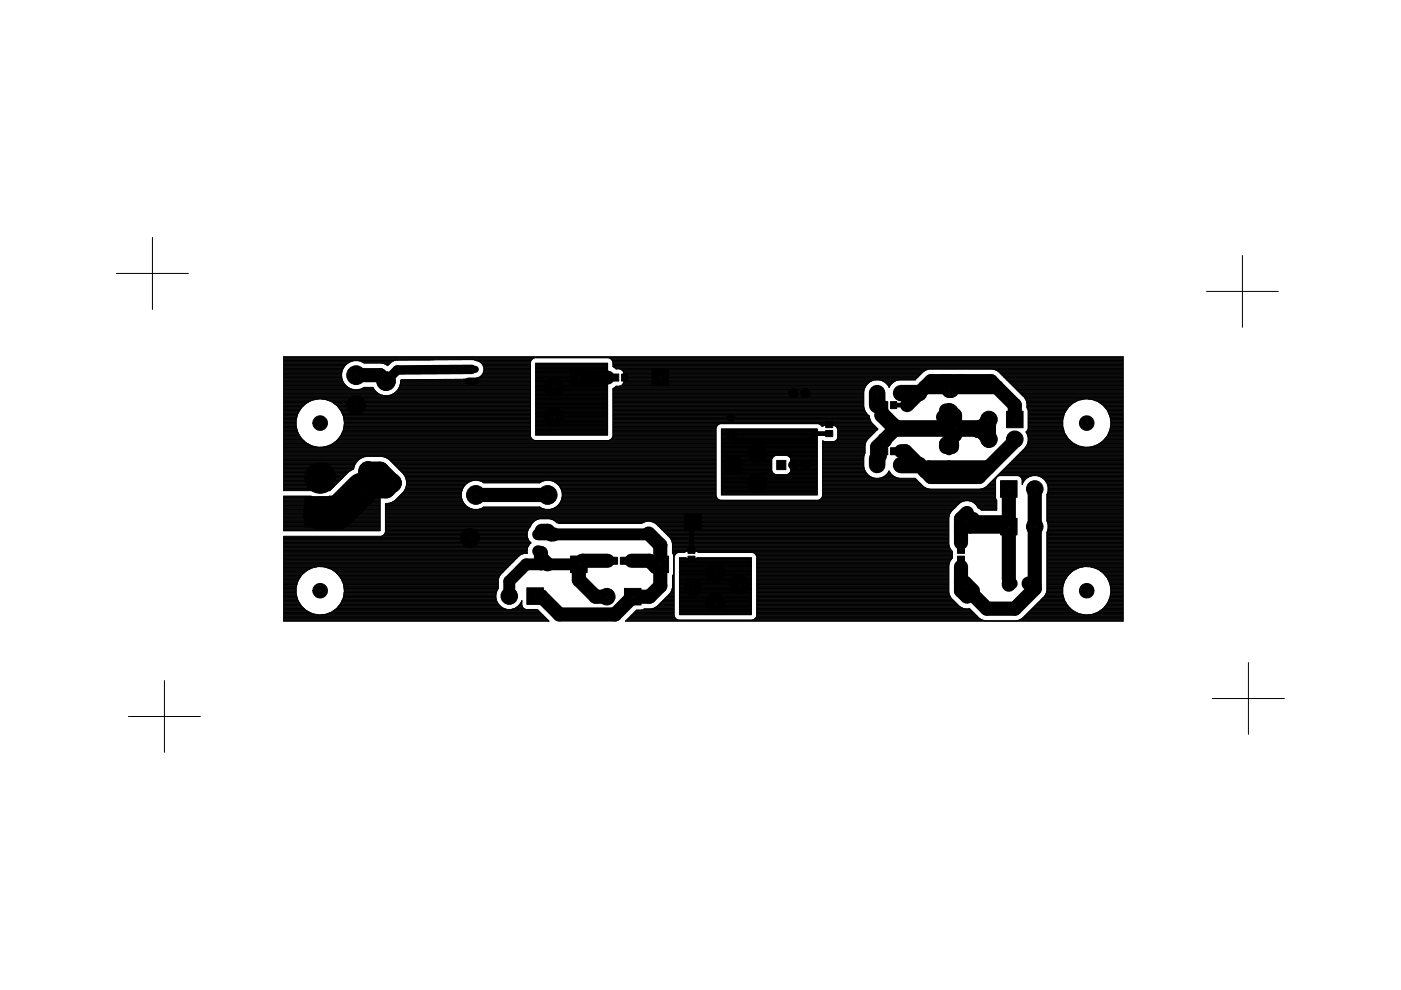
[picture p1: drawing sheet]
<svg xmlns="http://www.w3.org/2000/svg" width="297mm" height="210mm" viewBox="0 0 297 210" stroke-linecap="round" stroke-linejoin="round" font-family="sans-serif">
<g fill="#000" stroke="#000" stroke-width=".21">
<path d="M129.9 79.3h1.3v1.5h-1.3zM131.8 79.3h1.3v1.5h-1.3zM175.1 89.4h1.5v1.3h-1.5zM175.1 91.3h1.5v1.3h-1.5zM186.9 94.9h1.3v1.5h-1.3zM186.9 85.2h1.3v1.4h-1.3zM188.8 94.9h1.3v1.5h-1.3zM188.8 85.2h1.3v1.4h-1.3zM129.6 118.2h1.3v1.4h-1.3zM131.5 118.2h1.3v1.4h-1.3zM145.9 116h1.4v1.3h-1.4zM145.9 117.9h1.4v1.3h-1.4z"/>
<path d="M203 116h1.5v1.3h-1.5zM203 117.9h1.5v1.3h-1.5z"/>
<circle cx="201.2" cy="99.1" r=".87"/>
</g>
<path d="M128.8 80.1h1.7M175.8 91.9h-3l-1.6 1.6h-14.9l-1.3-1.4M187.2 85.9h.4l-.4 .3v1M187.6 93.5v2.2l-1 .9M189.5 85.9h2.8M189.5 95.7h1.6M189.8 89.7v1.3M201.2 86.4l.5 .5v.4M203.9 90.8l-.1 .2M146.9 110.7l-.3 .3v5.7" fill="none" stroke="#000" stroke-width="1"/>
<g fill="none" stroke="#000" stroke-width=".21">
<path d="M24.7 58h15.2M32.3 50.4v15.2M263.4 54.2v15.2M60.2 78.2h12.5M60.2 79.9h12.2M60.2 79.8h12.2M60.2 79.7h12.2M60.2 79.6h12.2M60.2 79.4h12.2M60.2 79.3h12.2M60.2 79.2h12.2M60.2 79.1h12.2"/>
<path d="M60.2 79h12.3M60.2 78.8h12.3M60.2 78.7h12.3M60.2 78.6h12.4M60.2 78.5h12.4M60.2 78.4h12.4M60.2 78.1h12.6M60.2 78h12.6M60.2 77.9h12.7M60.2 77.7h12.8M60.2 77.6h12.9M60.2 77.5h13"/>
<path d="M60.2 77.4h13.1M60.2 77.3h13.2M60.2 77.2h13.4M60.2 77h13.5M60.2 76.9h13.7M60.2 76.8h13.9M60.2 76.7h14.2M60.2 76.5h14.6M60.2 76.4h23.5M60.2 76.3h31.6M60.2 76.2h52.6M60.2 76.1h52.7"/>
<path d="M60.2 75.9h53M60.2 75.8h177.9M60.2 75.7h177.9M72.4 79.9a3.1 3.1 0 0 0 4.8 2.2h1.9l.3 .6M76.2 76.5h7.2M76.6 76.7h6.5M76.9 76.8h6M77.1 76.9h5.7M81.1 77h1.6M81.6 77.2l-.7-.2h-3.7a3.1 3.1 0 0 0-3.3-.1 3.1 3.1 0 0 0-1.5 3M81.6 77.2h1M81.8 77.3h.7"/>
<path d="M82 77.4h.3M82.2 77.5h.1M83 76.7h.1M83 76.7l-.8 .8-.6-.3M83.8 76.4l16.6-.2a3.8 3.8 0 0 1 1.9 1.1M83.8 76.4h.1M83.8 76.4l-.8 .3M100.6 76.3h12.1M100.9 76.4h11.7M101.3 76.5h11.2M101.6 76.7h10.9M101.7 79.9h10.8"/>
<path d="M101.8 76.8h10.7M101.9 79.8h10.6M102 76.9h10.5M102 79.7h10.5M102.1 77h10.4M102.1 79.6h10.4M102.2 77.2h10.3M102.2 79.4h10.3M102.3 77.3a1.88 1.88 0 0 1-1.2 2.9M102.3 77.3h10.2M102.3 79.3h10.2M102.4 77.4h10.1"/>
<path d="M102.4 79.2h10.1M102.4 77.5h10.1M102.4 79.1h10.1M102.5 77.6h10M102.5 79h10M102.5 78.8h10M102.5 77.7h10M102.6 77.9h9.9M102.6 78.2h9.9M102.6 78.7h9.9M102.6 78.6h9.9M102.6 78.5h9.9"/>
<path d="M102.6 78.4h9.9M102.6 78.1h9.9M102.6 78h9.9M112.5 76.8v15.7M113.6 78.2h15.2M113.6 77h15.2v15.2h-15.2zM113.6 79.9h15.2M113.6 79.7h15.2M113.6 79.5h15.2M113.6 79.4h15.2M113.6 79.2h15.2M113.6 79.1h15.2"/>
<path d="M113.6 79h15.2M113.6 78.9h15.2M113.6 78.7h15.2M113.6 78.6h15.2M113.6 78.5h15.2M113.6 78.3h15.2M113.6 78.1h15.2M113.6 78h15.2M113.6 77.7h15.2M113.6 77.6h15.2M113.6 77.4h15.2M113.6 77.3h15.2"/>
<path d="M113.6 77.2h15.2M113.6 79.8h15.2M113.6 79.3h15.2M113.6 78.8h15.2M113.6 78.4h15.2M113.6 77.9h15.2M113.6 77.8h15.2M113.6 77.1h15.2M129.2 75.9h108.9M129.5 76.1l.5 .7M129.5 76.1l-.4-.2h-15.7l-.8 .5-.1 .4M129.5 76.1h108.6"/>
<path d="M129.6 76.2h108.5M129.7 76.3h108.4M129.8 76.4h108.3M129.9 76.5h108.2M129.9 76.7h108.2M130 76.8v.9M130 77.7l.4 .3M130 77.6h108.1M130 77.5h108.1M130 77.4h108.1M130 77.3h108.1M130 77.2h108.1"/>
<path d="M130 77h108.1M130 76.9h108.1M130 76.8h108.1M130 77.7h108.1M130.2 77.9h107.9M130.4 78l.2 .2h107.5M130.4 78h107.7M130.5 78.1h107.6M131.4 78.2l.7 .5 .2 .4M131.7 78.4h64.9M131.9 78.5h64.4M132 78.6h64.1"/>
<path d="M132.1 78.7h63.8M132.2 78.8h63.5M132.2 79h63.4M132.3 79.1v1.9l-.2 .4-.7 .5h-.8l-.6 .5v10.1M132.3 79.9h62.3M132.3 79.8h62.5M132.3 79.7h62.6M132.3 79.6h62.7M132.3 79.4h62.8M132.3 79.3h62.9M132.3 79.2h63.1M132.3 79.1h63.2"/>
<path d="M197.1 78.3a4 4 0 0 0-2.6 1.7M210.4 78.3l1.3 .5 1.3 1.3h25.1M210.9 78.4h27.2M211.2 78.5h26.9M211.4 78.6h26.7M211.6 78.7h26.5M211.8 78.8h26.3M211.9 79h26.2M212 79.1h26.1M212.1 79.2h26M212.2 79.3h25.9M212.4 79.4h25.7"/>
<path d="M212.5 79.6h25.6M212.6 79.7h25.5M212.7 79.8h25.4M212.8 79.9h25.3M255.8 61.8h15.2M60.2 93.7h4.5M60.2 90.3h2.6M60.2 82.1h13.6M60.2 83.9h52.3M60.2 80.2h12.3M60.2 80.5h12.4M60.2 99.9h13.9"/>
<path d="M60.2 99.8h14.1M60.2 99.7h14.3M60.2 99.6h14.5M60.2 99.5h14.7M60.2 99.3h14.8M60.2 99.2h14.8M60.2 99.1h14.9M60.2 99h14.9M60.2 98.8h14.9M60.2 98.7h15M60.2 98.6h15M60.2 98.5h15.1"/>
<path d="M60.2 98.4h15.2M60.2 98.3h15.2M60.2 98.1h15.3M60.2 98h15.3M60.2 97.9h15.4M60.2 97.8h15.6M60.2 97.6h15.7M60.2 97.5h15.8M60.2 97.4h15.9M60.2 97.3h16.1M60.2 97.2h16.3M60.2 97h16.6"/>
<path d="M60.2 96.9h16.9M60.2 96.8h17.4M60.2 96.7h91.6M60.2 96.6h91.6M60.2 96.5h91.6M60.2 96.3h91.6M60.2 96.2h91.6M60.2 96.1h91.6M60.2 96h91.6M60.2 95.8h91.6M60.2 95.7h91.6M60.2 95.6h91.6"/>
<path d="M60.2 95.5h91.6M60.2 95.4h91.6M60.2 95.2h91.6M60.2 95.1h91.6M60.2 95h91.6M60.2 94.9h91.6M60.2 94.8h7M60.2 94.6h6.4M60.2 94.5h5.9M60.2 94.4h5.7M60.2 94.3h5.4M60.2 94.1h5.2"/>
<path d="M60.2 94h5M60.2 93.8h4.6M60.2 93.6h4.3M60.2 93.4h4.2M60.2 93.3h4.1M60.2 93.2h4M60.2 93.1h3.8M60.2 92.9h3.7M60.2 92.8h3.6M60.2 92.7h3.6M60.2 92.6h3.5M60.2 92.5h3.4"/>
<path d="M60.2 92.4h3.3M60.2 92.2h3.3M60.2 92.1h3.2M60.2 92h3.1M60.2 91.9h3M60.2 91.7h3M60.2 91.6h2.9M60.2 91.5h2.9M60.2 91.4h2.9M60.2 91.3h2.8M60.2 91.1h2.8M60.2 91h2.8"/>
<path d="M60.2 90.9h2.7M60.2 90.8h2.7M60.2 90.7h2.7M60.2 90.5h2.6M60.2 90.4h2.6M60.2 90.2h2.6M60.2 90.1h2.6M60.2 89.9h2.6M60.2 89.8h2.6M60.2 89.7h2.6M60.2 89.6h2.6M60.2 89.5h2.6"/>
<path d="M60.2 89.3h2.6M60.2 89.2h2.6M60.2 89.1h2.6M60.2 89h2.6M60.2 88.9h2.6M60.2 88.7h2.7M60.2 88.6h2.7M60.2 88.5h2.7M60.2 88.4h2.8M60.2 88.2h2.8M60.2 88.1h2.8M60.2 88h2.9"/>
<path d="M60.2 87.9h2.9M60.2 87.8h2.9M60.2 87.7h3M60.2 87.5h3M60.2 87.4h3.1M60.2 87.3h3.2M60.2 87.2h3.3M60.2 87h3.3M60.2 86.9h3.4M60.2 86.8h3.5M60.2 86.7h3.6M60.2 86.6h3.6"/>
<path d="M60.2 86.4h3.7M60.2 86.3h3.9M60.2 86.2h4M60.2 86.1h4.1M60.2 86h4.2M60.2 85.8h4.4M60.2 85.7h4.5M60.2 85.6h4.6M60.2 85.5h4.8M60.2 85.3h5M60.2 85.2h5.2M60.2 85.1h5.5"/>
<path d="M60.2 85h5.7M60.2 84.9h5.9M60.2 84.8h6.5M60.2 84.6h7.1M60.2 84.5h52.3M60.2 84.4h52.3M60.2 84.3h52.3M60.2 84.1h52.3M60.2 84h52.3M60.2 83.8h20.8M60.2 83.7h20.4M60.2 83.5h20.2"/>
<path d="M60.2 83.4h20M60.2 83.3h19.8M60.2 83.2h19.7M60.2 83.1h19.5M60.2 82.9h19.4M60.2 82.8h19.3M60.2 82.7h19.2M60.2 82.6h14.7M60.2 82.5h14.3M60.2 82.3h14M60.2 82.2h13.8M60.2 82h13.4"/>
<path d="M60.2 81.9h13.2M60.2 81.7h13.1M60.2 81.6h13M60.2 81.5h12.9M60.2 81.4h12.8M60.2 81.3h12.7M60.2 81.1h12.7M60.2 81h12.6M60.2 80.9h12.5M60.2 80.8h12.4M60.2 80.6h12.4M60.2 80.4h12.3"/>
<path d="M60.2 80.3h12.3M60.2 80.1h12.3M63.2 87.7l-.4 1.3v1.4l.4 1.4M63.2 87.7h.1M63.2 91.8h.1M63.2 91.8l.7 1.1M63.9 86.5h.1M63.9 86.5l-.7 1.2M63.9 92.9v.1M63.9 92.9l1 1M64.9 85.5h.1M64.9 85.5l-1 1"/>
<path d="M64.9 93.9h-4.7M64.9 93.9l1.3 .7M66.2 84.9h.1M66.2 84.9l-1.3 .6M66.2 94.6h.1M67.5 84.6l1.4 .1M67.5 84.6h.1M67.5 84.6l-1.3 .3M68.3 84.6h44.2M68.6 94.8h83.2M68.9 84.7l1.4 .4M68.9 84.7h.1"/>
<path d="M69.1 84.8h43.4M69.2 94.6h82.6M69.5 84.9h43M69.5 94.5h82.3M69.8 85h42.7M69.9 94.4h81.9M70.1 85.1h42.4M70.2 94.3h81.6M70.3 85.1l1.1 .9M70.3 85.1v.1M70.3 94.3l-1.4 .4-1.4 .1-1.3-.2M70.3 94.3h.1"/>
<path d="M70.4 85.2h42.1M70.4 94.1h81.4M70.5 85.3h42M70.6 94h81.2M70.7 85.5h41.8M70.7 93.9h81.1M70.9 85.6h41.6M70.9 93.8h80.9M71.1 85.7h41.4M71.1 93.7h80.7M71.2 85.8h41.3M71.2 93.6h80.6"/>
<path d="M71.4 86l.9 1M71.4 86h.1M71.4 93.5l-1.1 .8M71.4 93.5h.1M71.4 86h41.1M71.4 93.4h80.4M71.5 93.3h41.7M71.5 86.1h41M71.6 86.2h40.9M71.6 93.2h41.3M71.7 86.3h40.8M71.7 93.1h41.1"/>
<path d="M71.8 86.4h40.7M71.8 92.9h40.9M71.9 86.6h40.6M71.9 92.8h40.7M72 92.7h40.5M72 86.7h40.5M72.1 86.8h40.4M72.1 92.6h40.4M72.2 86.9h40.3M72.2 92.5h40.3M72.3 87v.1M72.3 87l.5 1.3"/>
<path d="M72.3 92.4l-.9 1.1M72.3 92.4h.1M72.3 87h40.2M72.3 92.4h40.2M72.3 92.2h40.2M72.3 87.2h40.2M72.4 87.3h40.1M72.4 92.1h40.1M72.4 92h40.1M72.4 87.4h40.1M72.5 87.5h40M72.5 91.9h40"/>
<path d="M72.5 91.7h40M72.5 87.7h40M72.6 87.8h39.9M72.6 91.6h39.9M72.6 91.5h39.9M72.6 87.9h39.9M72.7 88h39.8M72.7 91.4h39.8M72.7 91.3h39.8M72.7 88.1h39.8M72.8 88.2h39.7M72.8 91.1h39.7"/>
<path d="M72.8 88.3h.1M72.8 91.1h.1M72.8 88.3l.2 1.4M72.8 91.1l-.5 1.3M72.8 91h39.7M72.8 88.4h39.7M72.9 90.9h39.6M72.9 88.5h39.6M72.9 90.8h39.6M72.9 88.7h39.6M72.9 88.6h39.6M72.9 90.7h39.6"/>
<path d="M72.9 90.5h39.6M72.9 88.9h39.6M72.9 90.4h39.6M72.9 89h39.6M72.9 90.3h39.6M72.9 89.1h39.6M73 90.2h39.5M73 90.1h39.5M73 89.3h39.5M73 89.2h39.5M73 89.9h39.5M73 89.5h39.5"/>
<path d="M73 89.8h39.5M73 89.6h39.5M73 89.7l-.2 1.4M73 89.7h39.5M76.1 82.6h3.2M76.5 82.5h2.7M76.8 82.3h2.4M77 82.2h2.1M79.4 82.7l1.3 1 .7 .2M81.1 96.8h70.7M81.5 96.9h70.3M81.9 97h69.9"/>
<path d="M82.1 97.2h69.7M82.3 97.3h69.5M82.5 97.4h69.3M82.6 97.5h69.2M82.7 83.8h29.8M82.7 97.6h69.1M82.8 97.8h69M83 97.9h68.8M83 83.7l-.7 .2M83.1 83.7h29.4M83.1 98h68.7M83.2 98.1h68.6"/>
<path d="M83.3 83.5h29.2M83.3 98.3h68.5M83.4 98.4h68.4M83.5 83.4h29M83.6 98.5h68.2M83.7 98.6h68.1M83.7 83.3h28.8M83.8 98.7h68M83.8 83.2h28.7M83.9 98.8h67.9M83.9 83.1h28.6M84.1 99h67.7"/>
<path d="M84.1 82.9h28.4M84.2 99.1h67.6M84.2 82.8h28.3M84.3 99.2h67.5M84.3 82.7l-1.3 1M84.3 82.7h28.2M84.4 82.6h28.1M84.4 99.3h67.4M84.5 82.5h28M84.5 99.5h67.3M84.5 82.3h28M84.6 82.2h27.9"/>
<path d="M84.6 99.6h67.2M84.7 82.1h27.8M84.7 82h27.8M84.8 81.9h27.7M84.8 99.7h67M84.8 81.7h27.7M84.8 81.6h27.7M84.9 81.5h27.6M84.9 81.4h27.6M84.9 99.8h66.9M84.9 81.3h27.6M84.9 81.1h27.6"/>
<path d="M84.9 81h27.6M84.9 80.9h27.6M84.9 80.8h27.6M84.9 80.6h27.6M85 99.9h66.8M85.1 80.5h27.4M85.1 80.5l-.2 .2-.2 1.3-.4 .7M98.3 80.4h14.2M100.7 80.3h11.8M101.4 80.1h11.1M112.5 80.2h-11.5l-.6 .2-15.3 .1M112.5 92.5l.4 .7 .5 .2h15.7l.4-.2 .5-.7"/>
<path d="M113.6 90.2h15.2M113.6 90.3h15.2M113.6 89.8h15.2M113.6 82.1h15.2M113.6 83.9h15.2M113.6 80.5h15.2M113.6 92.1h15.2M113.6 92h15.2M113.6 91.8h15.2M113.6 91.7h15.2M113.6 91.5h15.2M113.6 91.4h15.2"/>
<path d="M113.6 91.3h15.2M113.6 91.2h15.2M113.6 90.9h15.2M113.6 90.8h15.2M113.6 90.5h15.2M113.6 90.4h15.2M113.6 89.9h15.2M113.6 89.6h15.2M113.6 89.5h15.2M113.6 88.6h15.2M113.6 88.5h15.2M113.6 88.1h15.2"/>
<path d="M113.6 87.7h15.2M113.6 87.2h15.2M113.6 86.3h15.2M113.6 86.2h15.2M113.6 85.8h15.2M113.6 85h15.2M113.6 84.9h15.2M113.6 84.1h15.2M113.6 84h15.2M113.6 83.5h15.2M113.6 83.2h15.2M113.6 83.1h15.2"/>
<path d="M113.6 83h15.2M113.6 82.7h15.2M113.6 82.6h15.2M113.6 82.3h15.2M113.6 82.2h15.2M113.6 82h15.2M113.6 81.8h15.2M113.6 81.7h15.2M113.6 81.6h15.2M113.6 81.4h15.2M113.6 81.3h15.2M113.6 81.2h15.2"/>
<path d="M113.6 81h15.2M113.6 80.9h15.2M113.6 80.8h15.2M113.6 80.6h15.2M113.6 80.4h15.2M113.6 80.3h15.2M113.6 80h15.2M113.6 91.9h15.2M113.6 91.1h15.2M113.6 91h15.2M113.6 90.7h15.2M113.6 90.6h15.2"/>
<path d="M113.6 90.1h15.2M113.6 90h15.2M113.6 89.7h15.2M113.6 89.4h15.2M113.6 89.3h15.2M113.6 89.2h15.2M113.6 89.1h15.2M113.6 89h15.2M113.6 88.9h15.2M113.6 88.8h15.2M113.6 88.7h15.2M113.6 88.4h15.2"/>
<path d="M113.6 88.3h15.2M113.6 88.2h15.2M113.6 88h15.2M113.6 87.9h15.2M113.6 87.8h15.2M113.6 87.5h15.2M113.6 87.4h15.2M113.6 87.3h15.2M113.6 87.1h15.2M113.6 87h15.2M113.6 86.9h15.2M113.6 86.8h15.2"/>
<path d="M113.6 86.7h15.2M113.6 86.6h15.2M113.6 86.5h15.2M113.6 86.4h15.2M113.6 86.1h15.2M113.6 86h15.2M113.6 85.9h15.2M113.6 85.7h15.2M113.6 85.6h15.2M113.6 85.4h15.2M113.6 85.3h15.2M113.6 85.2h15.2"/>
<path d="M113.6 85.1h15.2M113.6 84.8h15.2M113.6 84.7h15.2M113.6 84.6h15.2M113.6 84.5h15.2M113.6 84.4h15.2M113.6 84.3h15.2M113.6 84.2h15.2M113.6 83.8h15.2M113.6 83.7h15.2M113.6 83.4h15.2M113.6 83.3h15.2"/>
<path d="M113.6 82.9h15.2M113.6 82.8h15.2M113.6 82.5h15.2M113.6 82.4h15.2M113.6 81.9h15.2M113.6 81.1h15.2M113.6 80.7h15.2M113.6 80.2h15.2M113.6 80.1h15.2M129.2 93.3h22.6M129.5 93.2h22.3M129.6 93.1h22.2"/>
<path d="M129.7 92.9h22.1M129.8 92.8h22M129.9 92.7h21.9M129.9 92.6h21.9M130 90.3h22M130 83.9h53.1M130 92.5h21.8M130 92.4h21.8M130 92.2h21.8M130 92.1h21.8M130 92h21.8M130 91.9h21.8"/>
<path d="M130 91.7h21.8M130 91.6h21.8M130 91.5h21.8M130 91.4h21.8M130 91.3h21.8M130 91.1h21.8M130 91h21.8M130 90.9h21.8M130 90.8h21.8M130 90.7h21.8M130 90.5h21.9M130 90.4h22"/>
<path d="M130 90.2h22.1M130 90.1h22.3M130 89.9h22.5M130 89.8h55M130 89.7h54.8M130 89.6h54.8M130 89.5h54.7M130 89.3h54.6M130 89.2h54.6M130 89.1h54.5M130 89h54.5M130 88.9h54.4"/>
<path d="M130 88.7h54.4M130 88.6h54.4M130 88.5h54.3M130 88.4h54.3M130 88.2h54.3M130 88.1h54.2M130 88h54.1M130 87.9h54M130 87.8h53.8M130 87.7h53.7M130 87.5h53.6M130 87.4h53.6"/>
<path d="M130 87.3h53.5M130 87.2h53.4M130 87h53.4M130 86.9h53.3M130 86.8h53.3M130 86.7h53.2M130 86.6h53.2M130 86.4h53.2M130 86.3h53.2M130 86.2h53.1M130 86.1h53.1M130 86h53.1"/>
<path d="M130 85.8h53.1M130 85.7h53.1M130 85.6h53.1M130 85.5h53.1M130 85.3h53.1M130 85.2h53.1M130 85.1h53.1M130 85h53.1M130 84.9h53.1M130 84.8h53.1M130 84.6h53.1M130 84.5h53.1"/>
<path d="M130 84.4h53.1M130 84.3h53.1M130 84.1h53.1M130 84h53.1M130 83.8h53.1M130 83.7h53.1M130 83.5h53.1M130 83.4h53.1M130 83.3h53.1M130 83.2h53.1M130 83.1h53.1M130 82.9h53.2"/>
<path d="M130 82.8h53.2M130 82.7h53.2M130 82.6h53.2M130 82.5h53.3M130 82.3h53.3M130.2 82.2h53.2M130.4 82.1h53M130.6 82h52.9M131.5 81.9h52.1M131.8 81.7h51.8M131.9 81.6h51.8M132 81.5h51.8"/>
<path d="M132.1 81.4h51.9M132.2 81.3h51.9M132.2 81.1h52M132.3 80.2h62.1M132.3 80.5h61.7M132.3 81h52.1M132.3 80.9h52.3M132.3 80.8h52.5M132.3 80.6h52.8M132.3 80.4h61.9M132.3 80.3h62M132.3 80.1h62.2"/>
<path d="M153 96.8h11M153 93.6h20.3M153 99.8h10.6M153 99.4h10.6M153 99.3h10.6M153 99h10.6M153 98.9h10.6M153 98.5h10.6M153 98.1h10.6M153 98h10.6M153 97.9h10.6M153 97.6h10.6"/>
<path d="M153 97.5h10.6M153 97.3h10.7M153 97.2h10.7M153 97.1h10.8M153 97h10.8M153 96.7h11.2M153 96.6h11.4M153 96.3h20.3M153 96.2h20.3M153 96.1h20.3M153 96h20.3M153 95.8h20.3"/>
<path d="M153 95.7h20.3M153 95.6h20.3M153 95.4h20.3M153 95.2h20.3M153 95h20.3M153 94.9h20.3M153 94.8h20.3M153 94.6h20.3M153 94.5h20.3M153 94.4h20.3M153 94.3h20.3M153 94h20.3"/>
<path d="M153 93.9h20.3M153 93.5h20.3M153 93.2h20.3M153 93.1h20.3M153 92.8h20.3M153 92.7h20.3M153 92.6h20.3M153 92.5h20.3M153 92.2h20.3M153 92.1h20.3M153 92h20.3M153 91.8h20.3"/>
<path d="M153 91.7h20.3M153 91.5h20.3M153 91.4h20.3M153 91.3h20.3M153 91.2h20.3M153 91.9h20.3M153 91.1h20.3M153 91h20.3v13.9h-20.3zM153 99.9h10.7M153 99.7h10.6M153 99.6h10.6M153 99.5h10.6"/>
<path d="M153 99.2h10.6M153 99.1h10.6M153 98.8h10.6M153 98.7h10.6M153 98.6h10.6M153 98.4h10.6M153 98.3h10.6M153 98.2h10.6M153 97.8h10.6M153 97.7h10.6M153 97.3h10.6M153 96.9h10.9"/>
<path d="M153 96.5h20.3M153 96.4h20.3M153 95.9h20.3M153 95.5h20.3M153 95.1h20.3M153 94.7h20.3M153 94.2h20.3M153 94.1h20.3M153 93.8h20.3M153 93.7h20.3M153 93.4h20.3M153 93.3h20.3"/>
<path d="M153 93h20.3M153 92.9h20.3M153 92.4h20.3M153 92.3h20.3M163.6 99.8l.2 .4 .7 .4h2.3l.7-.4M163.8 97l.7-.4h2.3l.4 .1 .5 .7v2.4M163.8 97l-.2 .4v2.4M166.9 96.6h6.4M167.1 96.7h6.2M167.3 96.8h6M167.4 96.9h5.9M167.5 97h5.8"/>
<path d="M167.5 97.1h5.8M167.6 97.2h5.7M167.6 97.3h5.7M167.6 99.9h5.7M167.7 99.8h5.6M167.7 97.3h5.6M167.7 99.4h5.6M167.7 99.3h5.6M167.7 99h5.6M167.7 98.9h5.6M167.7 98.5h5.6M167.7 98.1h5.6"/>
<path d="M167.7 98h5.6M167.7 97.9h5.6M167.7 97.6h5.6M167.7 97.5h5.6M167.7 99.8l-.2 .4M167.7 99.7h5.6M167.7 99.6h5.6M167.7 99.5h5.6M167.7 99.2h5.6M167.7 99.1h5.6M167.7 98.8h5.6M167.7 98.7h5.6"/>
<path d="M167.7 98.6h5.6M167.7 98.4h5.6M167.7 98.3h5.6M167.7 98.2h5.6M167.7 97.8h5.6M167.7 97.7h5.6M173.7 89.9h11.4M174 90.1h11.2M174.1 90.2h11.2M174.2 90.3h.4M174.2 90.3h.1M174.2 90.3l-.7-.5h-20.8l-.4 .2-.5 .7v14.5l.2 .4 .7 .5"/>
<path d="M174.4 93.7h9.2M174.4 99.9h9.1M174.4 99.8h9M174.4 99.7h8.9M174.4 99.6h8.9M174.4 99.5h8.9M174.4 99.3h8.8M174.4 99.2h8.8M174.4 99.1h8.8M174.4 99h8.7M174.4 98.8h8.7M174.4 98.7h8.7"/>
<path d="M174.4 98.6h8.7M174.4 98.5h8.7M174.4 98.4h8.7M174.4 98.3h8.7M174.4 98.1h8.7M174.4 98h8.7M174.4 97.9h8.7M174.4 97.8h8.7M174.4 97.6h8.7M174.4 97.5h8.7M174.4 97.4h8.7M174.4 97.3h8.7"/>
<path d="M174.4 97.2h8.7M174.4 97h8.7M174.4 96.9h8.7M174.4 96.8h8.8M174.4 96.7h8.8M174.4 96.6h8.8M174.4 96.5h8.9M174.4 96.3h8.9M174.4 96.2h8.9M174.4 96.1h9M174.4 96h9M174.4 95.8h9"/>
<path d="M174.4 95.7h9M174.4 95.6h9M174.4 95.5h9M174.4 95.4h9M174.4 95.2h9M174.4 95.1h9M174.4 95h9M174.4 94.9h9M174.4 94.8h9M174.4 94.6h9M174.4 94.5h9M174.4 94.4h9"/>
<path d="M174.4 94.3h9M174.4 94.1h9.1M174.4 94h9.1M174.4 93.9h9.1M174.4 93.8h9.2M174.4 93.6h.2M174.5 90.3l.3-.1h2l.7 .5M174.8 93.6l-.4-.1v11.7l-.2 .4M177 93.6h6.7M177 90.3h8.5M177.2 93.4h6.6M177.2 90.4h8.4"/>
<path d="M177.3 93.3h6.5M177.3 90.5h8.4M177.5 93.2l-.7 .4M177.5 90.7l.1 .4v1.7M177.5 93.2h6.4M177.5 90.7h8.3M177.5 93.1h6.5M177.5 90.8h8.4M177.6 92.9h6.5M177.6 90.9h8.5M177.6 92.8h6.7M177.6 91h8.5"/>
<path d="M177.6 92.8l-.1 .4M177.6 92.7h6.8M177.6 92.6h6.9M177.6 92.5h7M177.6 92.4h7.2M177.6 92.2h7.3M177.6 92.1h7.4M177.6 92h7.5M177.6 91.9h7.7M177.6 91.7h7.8M177.6 91.6h7.9M177.6 91.5h8"/>
<path d="M177.6 91.4h8.1M177.6 91.3h8.2M183.1 86.3a2.9 2.9 0 0 0 1.2 1.9l.2 .9M183.1 99a2.85 2.85 0 0 0 2.4 2.4 2.85 2.85 0 0 0 3-1.6 2.71 2.71 0 0 0 2.2 1.6h3.3l1.8 1.8 1.3 .5h10.8l1.2-.5M183.4 96.1l-.3 .8v2.1M183.6 93.8l-.2 .6v1.7M183.7 81.6l-.6 1.4v3.3M184.5 89.1l.3 .6M184.8 89.7l1.3 1.3-.1 .1M185.6 80.5l-1.4 .6-.5 .5M186 91.1h-8.4M186 91.1l-2.1 2.1-.3 .6"/>
<path d="M186.3 80.5l1.4 .6 .5 .5M186.8 80.6h3.4M187.1 80.8h2.8M187.3 80.9h2.4M187.6 81h1.9M187.7 81.1h1.6M187.9 81.3h1.2M188 81.4h1M188.1 81.5h.8M188.2 81.6h.6M188.2 81.6l.3 .5M188.3 81.7h.4"/>
<path d="M188.4 81.9h.3M188.4 82h.2M188.4 99.9h.2M188.5 82.1h.1M188.8 81.6l-.3 .5M190.7 80.5l-1.4 .6-.5 .5M194.1 80.5h.1M194.1 80.5h-.1M194.5 80l.1 .1M194.5 80l-.4 .5M212.4 99.9h25.7M212.5 99.8h25.6"/>
<path d="M212.6 99.7h25.5M212.7 99.6h25.4M212.9 99.5h25.2M212.9 80l4.3 4.3a3.9 3.9 0 0 1 .6 2.3l.2 .4v3.9M213 99.3h25.1M213.1 80.2h25M213.1 99.2h25M213.2 80.3h24.9M213.2 99.1h24.9M213.3 80.4h24.8M213.3 99h24.8M213.4 80.5h24.7"/>
<path d="M213.5 98.8h24.6M213.6 80.6h24.5M213.6 98.7h24.5M213.7 80.8h24.4M213.7 98.6h24.4M213.8 80.9h24.3M213.8 98.5h24.3M213.9 81h24.2M214 98.4h24.1M214 81.1h24.1M214.1 98.3h24M214.2 81.3h23.9"/>
<path d="M214.2 98.1h23.9M214.3 81.4h23.8M214.3 98h23.8M214.4 81.5h23.7M214.4 97.9h23.7M214.5 81.6h23.6M214.5 97.8h23.6M214.7 81.7h23.4M214.7 97.6h23.4M214.8 81.9h23.3M214.8 97.5h23.3M214.9 82h23.2"/>
<path d="M214.9 97.4h23.2M215 82.1h23.1M215 97.3h23.1M215.1 82.2h23M215.2 97.2h22.9M215.2 82.3h22.9M215.3 97h22.8M215.4 82.5h22.7M215.4 96.9h22.7M215.5 82.6h22.6M215.5 96.8h22.6M215.6 82.7h22.5"/>
<path d="M215.6 96.7h22.5M215.7 82.8h22.4M215.8 96.6h22.3M215.9 82.9h22.2M215.9 96.5h22.2M216 83.1h22.1M216 96.3h22.1M216.1 83.2h22M216.1 96.2h22M216.2 83.3h21.9M216.2 96.1h21.9M216.3 83.4h21.8"/>
<path d="M216.4 96h21.7M216.5 83.5h21.6M216.5 95.8h21.6M216.6 83.7h21.5M216.6 95.7h21.5M216.7 83.8h21.4M216.7 95.6h21.4M216.8 83.9h21.3M216.8 95.5h21.3M216.9 84h21.2M217 95.4h21.1M217.1 84.1h21"/>
<path d="M217.1 95.2h21M217.2 84.3h20.9M217.2 95.1h20.9M217.3 84.4h20.8M217.3 95h20.8M217.3 84.5h20.8M217.4 84.6h12.4M217.4 94.9l-8.3 8.3M217.4 94.9h20.7M217.5 94.8h12.2M217.5 84.8h11.7M217.6 91.6h8.1"/>
<path d="M217.6 84.9h11.1M217.6 94.6h11.5M217.6 85h10.8M217.6 91.7h8.1M217.6 85.1h10.6M217.6 94.5h11M217.6 91.5h8M217.7 85.2h10.3M217.7 94.4h10.7M217.7 91.9h8.1M217.7 85.3h10M217.7 85.5h9.8"/>
<path d="M217.7 91.4h7.9M217.7 86.4h8.7M217.7 86.3h8.9M217.7 86.2h9M217.7 86.1h9.1M217.7 86h9.3M217.7 85.8h9.4M217.7 85.7h9.5M217.7 85.6h9.7M217.8 92h8M217.8 94.3h10.4M217.8 86.6h8.6"/>
<path d="M217.8 91.3l-.3 .3a2.75 2.75 0 0 1-.1 3.3M217.8 94.1h10.1M217.8 92.1h8.1M217.8 94h9.9M217.8 92.2h8.2M217.8 91.3h7.8M217.9 86.7h8.4M217.9 92.4h8.2M217.9 91.1h7.6M217.9 93.8h9.4M217.9 92.5h8.2M217.9 86.8h8.3"/>
<path d="M218 93.7h9.2M218 92.6h8.2M218 91h7.5M218 93.6h9.1M218 92.7h8.3M218 86.9h8.1M218 90.3h7.3M218 90.9l-.2 .4M218 93.4h8.9M218 93.3h8.8M218 93.2h8.7M218 93.1h8.5"/>
<path d="M218 92.9h8.4M218 92.8h8.4M218 90.9h7.4M218 90.8h7.4M218 90.7h7.4M218 90.5h7.4M218 90.4h7.3M218 90.2h7.3M218 90.1h7.3M218 89.9h7.3M218 89.8h7.3M218 89.7h7.3"/>
<path d="M218 89.6h7.3M218 89.5h7.3M218 89.3h7.3M218 89.2h7.3M218 89.1h7.3M218 89h7.3M218 88.9h7.4M218 88.7h7.4M218 88.6h7.4M218 88.5h7.5M218 88.4h7.5M218 88.2h7.5"/>
<path d="M218 88.1h7.6M218 88h7.6M218 87.9h7.6M218 87.8h7.7M218 87.7h7.7M218 87.5h7.8M218 87.4h7.8M218 87.3h7.9M218 87.2h8M218 87h8.1M225.3 90.4l.4 1.4M225.7 87.7h.1"/>
<path d="M225.7 87.7l-.4 1.3v1.4M225.7 91.8h.1M225.7 91.8l.7 1.1M226.4 86.5h.1M226.4 86.5l-.7 1.2M226.4 92.9v.1M226.4 92.9l1 1M227.4 93.9h-9.5M227.4 93.9l1.3 .7M228.7 84.9l1.4-.3 1.4 .1 1.3 .4M228.7 84.9l-1.3 .6-1 1M228.7 94.6h.1"/>
<path d="M228.7 94.6l1.4 .2M230.1 94.8h.1M230.8 84.6h7.3M231.1 94.8h7M231.5 94.7l-1.4 .1M231.5 94.7v.1M231.7 84.8h6.4M231.7 94.6h6.4M232 84.9h6.1M232.1 94.5h6M232.3 85h5.8M232.4 94.4h5.7"/>
<path d="M232.7 85.1h5.4M232.7 94.3h5.4M232.8 85.1l1.1 .9M232.8 85.1v.1M232.8 94.3l-1.3 .4M232.8 94.3h.1M232.9 85.2h5.2M232.9 94.1h5.2M233.1 85.3h5M233.1 94h5M233.2 85.5h4.9M233.3 93.9h4.8"/>
<path d="M233.4 85.6h4.7M233.4 93.8h4.7M233.6 85.7h4.5M233.6 93.7h4.5M233.7 85.8h4.4M233.8 93.6h4.3M233.9 86l.9 1M233.9 86h.1M233.9 93.5l-1.1 .8M233.9 93.5h.1M233.9 86h4.2M233.9 93.4h4.2"/>
<path d="M234 86.1h4.1M234 93.3h4.1M234.1 93.2h4M234.1 86.2h4M234.2 86.3h3.9M234.2 93.1h3.9M234.3 86.4h3.8M234.3 92.9h3.8M234.4 86.6h3.7M234.4 92.8h3.7M234.5 86.7h3.6M234.5 92.7h3.6"/>
<path d="M234.6 86.8h3.5M234.6 92.6h3.5M234.7 86.9h3.4M234.7 92.5h3.4M234.8 87l.6 1.3M234.8 87v.1M234.8 92.4l-.9 1.1M234.8 92.4h.1M234.8 92.4h3.3M234.8 87h3.3M234.8 87.2h3.3M234.9 92.2h3.2"/>
<path d="M234.9 92.1h3.2M234.9 87.3h3.2M234.9 87.4h3.2M235 92h3.1M235 91.9h3.1M235 87.5h3.1M235.1 87.7h3M235.1 91.7h3M235.1 91.6h3M235.1 87.8h3M235.2 87.9h2.9M235.2 91.5h2.9"/>
<path d="M235.2 91.4h2.9M235.2 88h2.9M235.3 88.1h2.8M235.3 91.3h2.8M235.3 91.1h2.8M235.3 88.2h2.8M235.4 91.1h.1M235.4 88.3l.1 1.4M235.4 88.3h.1M235.4 91.1l-.6 1.3M235.4 88.4h2.7M235.4 91h2.7"/>
<path d="M235.4 90.9h2.7M235.4 88.5h2.7M235.4 90.8h2.7M235.4 88.6h2.7M235.4 90.7h2.7M235.4 88.7h2.7M235.4 90.5h2.7M235.4 90.4h2.7M235.4 89h2.7M235.4 88.9h2.7M235.5 90.3h2.6M235.5 89.1h2.6"/>
<path d="M235.5 90.2h2.6M235.5 89.2h2.6M235.5 90.1h2.6M235.5 89.5h2.6M235.5 89.3h2.6M235.5 89.9h2.6M235.5 89.8h2.6M235.5 89.6h2.6M235.5 89.7l-.1 1.4M235.5 89.7h2.6M60.2 110h20.4M60.2 101.9h11.9"/>
<path d="M60.2 108h20.4M60.2 102.4h11.4M60.2 106.1h20.4M60.2 101.4h12.4M60.2 103.7h10.1M60.2 100.8h13M60.2 120h47.8M60.2 119.8h47.9M60.2 119.7h48M60.2 119.6h48.1M60.2 119.5h48.3M60.2 119.4h48.4"/>
<path d="M60.2 119.2h48.5M60.2 119.1h48.6M60.2 119h48.7M60.2 118.9h48.9M60.2 118.7h49M60.2 118.6h49.1M60.2 118.5h49.2M60.2 118.4h49.3M60.2 118.3h49.5M60.2 118.2h49.6M60.2 118h49.7M60.2 117.9h49.8"/>
<path d="M60.2 117.8h50M60.2 117.7h50.1M60.2 117.5h50.4M60.2 117.4h50.7M60.2 117.3h51.6M60.2 117.2h51.6M60.2 117.1h51.5M60.2 116.9h51.5M60.2 116.8h51.6M60.2 116.7h51.6M60.2 116.6h51.6M60.2 116.5h51.6"/>
<path d="M60.2 116.4h51.6M60.2 116.2h51.6M60.2 116.1h51.7M60.2 116h51.7M60.2 115.9h51.8M60.2 115.7h51.9M60.2 115.6h51.9M60.2 115.5h52M60.2 115.4h52.1M60.2 115.3h52.2M60.2 115.1h52.3M60.2 115h52.3"/>
<path d="M60.2 114.9h52.2M60.2 114.8h52.1M60.2 114.7h51.9M60.2 114.5h51.9M60.2 114.4h51.8M60.2 114.3h51.8M60.2 114.2h51.7M60.2 114h51.7M60.2 113.9h51.6M60.2 113.8h51.6M60.2 112.5h20.4M60.2 112.4h20.4"/>
<path d="M60.2 112.2h20.4M60.2 112.1h20.4M60.2 112h20.4M60.2 111.9h20.4M60.2 111.8h20.4M60.2 111.6h20.4M60.2 111.5h20.4M60.2 111.4h20.4M60.2 111.3h20.4M60.2 111.2h20.4M60.2 111h20.4M60.2 110.9h20.4"/>
<path d="M60.2 110.8h20.4M60.2 110.7h20.4M60.2 110.6h20.4M60.2 110.4h20.4M60.2 110.3h20.4M60.2 110.2h20.4M60.2 110.1h20.4M60.2 109.8h20.4M60.2 109.7h20.4M60.2 109.6h20.4M60.2 109.5h20.4M60.2 109.3h20.4"/>
<path d="M60.2 109.2h20.4M60.2 109.1h20.4M60.2 109h20.4M60.2 108.9h20.4M60.2 108.8h20.4M60.2 108.6h20.4M60.2 108.5h20.4M60.2 108.4h20.4M60.2 108.3h20.4M60.2 108.1h20.4M60.2 107.9h20.4M60.2 107.8h20.4"/>
<path d="M60.2 107.7h20.4M60.2 107.5h20.4M60.2 107.4h20.4M60.2 107.3h20.4M60.2 107.2h20.4M60.2 107.1h20.4M60.2 106.9h20.4M60.2 106.8h20.4M60.2 106.7h20.4M60.2 106.6h20.4M60.2 106.4h20.4M60.2 106.3h20.4"/>
<path d="M60.2 106.2h20.4M60.2 106h20.4M60.2 105.9h20.4M60.2 105.7h20.4M60.2 105.6h6.9M60.2 105.5h6.5M60.2 105.4h6M60.2 103.9h9.8M60.2 103.8h10M60.2 103.6h10.2M60.2 103.4h10.3M60.2 103.3h10.5"/>
<path d="M60.2 103.2h10.6M60.2 103.1h10.7M60.2 103h10.8M60.2 102.8h10.9M60.2 102.7h11M60.2 102.6h11.2M60.2 102.5h11.3M60.2 102.2h11.5M60.2 102.1h11.7M60.2 102h11.8M60.2 101.7h12M60.2 101.6h12.1"/>
<path d="M60.2 101.5h12.3M60.2 101.3h12.5M60.2 101.2h12.6M60.2 101h12.7M60.2 100.9h12.9M60.2 100.7h13.1M60.2 100.5h13.2M60.2 100.4h13.3M60.2 100.3h13.5M60.2 100.2h13.6M60.2 100.1h13.7M65.9 105.2l.3 .2"/>
<path d="M66 105.2h-5.8v7.3h20.4v-7.3h-10.8M66.2 105.4l1.1 .3h1.2l1.1-.3M68.6 105.6h12M69.1 105.5h11.5M69.5 105.4h11.1M69.8 105.2l-.2 .2M81.1 113.6h30.7M81.3 113.5h30.5M81.4 113.3h30.4M81.6 113.2l-.8 .5M81.6 113.2h30.2M81.6 113.1h30.2"/>
<path d="M81.7 113h30.1M81.7 112.8h30.1M81.7 110h119.5M81.7 108h120.4M81.7 112.7h30.1M81.7 112.6h30.2M81.7 112.5h30.2M81.7 112.4h30.3M81.7 112.2h30.3M81.7 112.1h30.4M81.7 112h30.4M81.7 111.9h30.5"/>
<path d="M81.7 111.8h30.7M81.7 111.6h30.7M81.7 111.5h30.8M81.7 111.4h30.8M81.7 111.3h30.9M81.7 111.2h31M81.7 111h31.1M81.7 110.9h31.2M81.7 110.8h31.3M81.7 110.7h31.4M81.7 110.6h31.5M81.7 110.4h31.7"/>
<path d="M81.7 110.3h31.9M81.7 110.2h32.1M81.7 110.1h32.5M81.7 109.8h119.5M81.7 109.7h119.5M81.7 109.6h119.5M81.7 109.5h119.5M81.7 109.3h119.6M81.7 109.2h119.6M81.7 109.1h119.6M81.7 109h119.7M81.7 108.9h119.7"/>
<path d="M81.7 108.8h119.8M81.7 108.6h119.9M81.7 108.5h119.9M81.7 108.4h120M81.7 108.3h120.1M81.7 108.1h120.3M81.7 107.9h18.4M81.7 107.8h18M81.7 107.7h17.8M81.7 107.5h17.6M81.7 107.4h17.3M81.7 107.3h17.2"/>
<path d="M81.7 107.2h17.1M81.7 107.1h17M81.7 106.9h16.9M81.7 106.8h16.7M82.4 106.7h16M82.9 106.6h15.4M83.2 106.4h15M83.4 106.3h14.7M83.6 106.2h14.5M83.8 106.1h14.2M83.9 106h14.1M84 105.9h14"/>
<path d="M84.1 105.7h13.8M84.2 105.6h13.7M84.4 105.5h13.5M84.5 105.4h13.3M84.6 105.2h13.2M84.7 105.1h13.1M84.9 105h12.9M85 104.9h12.8M85.1 104.8h12.7M85.1 100.1h66.7M85.2 104.6h12.6M85.3 100.2h66.5"/>
<path d="M85.3 104.5h12.5M85.4 100.3h66.4M85.4 104.4h12.5M85.5 100.4h66.3M85.6 104.3l-1.9 1.8-.7 .4-1.3 .2v6.1l-.1 .4M85.6 104.3h12.3M85.6 100.5h66.2M85.6 104.2h12.3M85.7 100.7h66.1M85.7 104h12.2M85.7 100.8h66.1M85.8 103.9h12.2"/>
<path d="M85.8 100.9h66M85.9 103.8h12.1M85.9 101h65.9M85.9 103.7h12.2M85.9 101.2h65.9M86 101.2a16 16 0 0 0-4.2-4.2l-.8-.2h-3.4a3.1 3.1 0 0 0-2.6 2.6l-1 .6-4.1 4h-9.7v-28.4h177.9v56.1h-105.5l2.4-2.4h1.1l.5-.2h6.3M86 103.6l-.4 .7M86 101.2l.2 .8M86 103.6h12.1M86 101.3h65.8M86 101.4h65.8M86 103.4h12.2"/>
<path d="M86.1 103.3h12.2M86.1 101.5h65.7M86.1 103.2h12.2M86.1 101.6h65.7M86.1 103.1h12.3M86.1 101.7h65.7M86.1 103h12.4M86.2 101.9h65.6M86.2 102.8l-.2 .8M86.2 102v.8M86.2 102.4h13M86.2 102.8h12.4"/>
<path d="M86.2 102.7h12.6M86.2 102.6h12.7M86.2 102.5h12.8M86.2 102.2h13.2M86.2 102.1h13.4M86.2 102h13.8M97.8 104.5v.8l.6 1.5M98 103.8l-.2 .7M98.4 106.8l.6 .6 1.5 .6M99 102.5l-.6 .5-.4 .8M100.5 101.9l-1.5 .6M101.3 101.9l1.3 .5h11.8l1.3-.5"/>
<path d="M101.3 108l1.3-.5h11.8l1.3 .5M101.7 107.9h13.6M101.8 102h13.4M102.1 107.8h12.8M102.2 102.1h12.7M102.3 107.7h12.4M102.4 102.2h12.3M102.5 107.5h12M111.8 113.7h-51.6v18h56.2l-2.5-2.5M111.8 112.9v.9l.3 .8 .5 .5a2.04 2.04 0 0 0-.8 2.2h-.7l-.9 .4-3.6 3.6M112.1 112l-.3 .9M112.5 111.5l-.4 .5"/>
<path d="M114.5 110a2.62 2.62 0 0 0-2 1.5M116.5 110l.6 .2 1.4 .8h17.5a2.49 2.49 0 0 1 3.1 .1M116.5 101.9l1.5 .6M116.8 110.1h84.4M116.9 107.9h85.3M117 102h34.8M117.2 110.2h84M117.3 107.8h85M117.4 102.1h34.4M117.4 110.3h83.8M117.6 107.7h84.9M117.6 110.4h83.6"/>
<path d="M117.6 102.2h34.2M117.8 110.6h19.3M117.8 107.5h84.8M117.8 102.4h34M117.9 110.7h18.8M118 107.4h84.7M118 110.8h18.4M118 102.5l.6 .5 .4 .8M118 102.5h33.8M118.1 107.3h84.7M118.1 102.6h33.7M118.2 107.2h84.7"/>
<path d="M118.3 102.7h33.5M118.4 107.1h84.7M118.4 102.8h33.4M118.4 110.9h17.8M118.5 106.9h84.7M118.5 103h33.3M118.6 106.8l-.6 .6-1.5 .6M118.6 106.8h84.7M118.6 103.1h33.2M118.7 106.7h84.7M118.7 103.2h33.1M118.7 106.6h84.9"/>
<path d="M118.7 103.3h33.1M118.8 106.4h85M118.8 103.4h33M118.9 106.3h85.2M118.9 103.6h32.9M118.9 106.2h85.6M119 103.7h32.8M119 103.8l.2 .7M119 106.1h92.3M119 103.8h32.8M119 106h33.5M119 103.9h32.8"/>
<path d="M119.1 105.9h33.2M119.1 104h32.7M119.1 105.7h33M119.1 104.2h32.7M119.1 105.6h32.9M119.1 104.3h32.7M119.2 105.5h32.8M119.2 104.4h32.6M119.2 105.4h32.7M119.2 104.5v.8l-.6 1.5M119.2 105.2h32.6M119.2 105.1h32.6"/>
<path d="M119.2 105h32.6M119.2 104.9h32.6M119.2 104.8h32.6M119.2 104.6h32.6M119.2 104.5h32.6M137.9 110.6h63.3M138.4 110.7h62.8M138.6 110.8h62.6M138.9 110.9h62.3M139.1 111h62.1M139.1 111.1l3 2.9 .5 1.3M139.2 111.2h62"/>
<path d="M139.3 111.3h61.9M139.4 111.4h61.8M139.6 111.5h61.6M139.7 111.6h61.5M139.8 111.8h61.4M139.9 111.9h61.3M140 112h61.2M140.2 112.1h61M140.3 112.2h60.9M140.4 112.4h60.8M140.5 112.5h60.7M140.7 112.6h60.5"/>
<path d="M140.8 112.7h60.4M140.9 112.8h60.3M141 113h60.2M141.1 113.1h60.1M141.2 113.2h60M141.4 113.3h59.8M141.5 113.5h59.7M141.6 113.6h59.6M141.7 113.7h59.5M141.9 113.8h59.3M142 113.9h59.2M142.1 114h59.1"/>
<path d="M142.2 114.2h59M142.2 114.3h59M142.3 114.4h58.9M142.4 114.5h58.8M142.4 114.7h58.8M142.5 114.8h58.7M142.5 114.9h58.7M142.5 115h58.7M142.5 115.1h58.7M142.6 115.3l.1 2M142.6 117.2h1.1M142.6 117.1h2.6"/>
<path d="M142.6 116.9h2.8M142.6 116.8h59.2M142.6 116.7h59.1M142.6 116.6h59M142.6 116.5h58.9M142.6 116.4h58.9M142.6 116.2h58.8M142.6 116.1h58.8M142.6 116h58.7M142.6 115.9h58.7M142.6 115.7h58.7M142.6 115.6h58.6"/>
<path d="M142.6 115.5h58.6M142.6 115.4h58.6M142.6 115.3h58.6M142.7 117.3l.1 .4v3.9l-.1 .4M142.7 117.3h.7M142.7 117.4h.6M142.8 117.5h.4M142.8 117.7h.3M142.8 120h.1M142.8 119.8h.1M142.8 119.7h.1M142.8 119.6h.1"/>
<path d="M142.8 119.5h.1M142.8 119.4h.1M142.8 119.2h.1M142.8 119.1h.1M142.8 119h.1M142.8 118.9h.1M142.8 118.7h.1M142.8 118.6h.1M142.8 118.5h.1M142.8 118.4h.1M142.8 118.3h.1M142.8 118.2h.1"/>
<path d="M142.8 118h.1M142.8 117.9h.2M142.8 117.8h.2M142.9 118v12.6l.5 .7M144.1 119.8h15.2M144.1 119.7h15.2M144.1 118.9h15.2M144.1 118.4h15.2M144.1 119.9h15.2M144.1 119.6h15.2M144.1 119.5h15.2M144.1 119.4h15.2"/>
<path d="M144.1 119.3h15.2M144.1 119.1h15.2M144.1 119h15.2M144.1 118.8h15.2M144.1 118.7h15.2M144.1 118.6h15.2M144.1 118.5h15.2M144.1 118.3h1.3M145.6 118.4l-1.5-.1v12h15.2v-12h-11.4l-.3 .1M147.8 116.9h54.1M147.8 118.3h11.5M148 117.1h53.9"/>
<path d="M153 104.9h20.3M153 104.8h20.3M153 104.5h20.3M153 104.4h20.3M153 104.3h20.3M153 103.9h20.3M153 103.5h20.3M153 103.4h20.3M153 102.6h20.3M153 102.1h20.3M153 101.3h20.3M153 101.2h20.3"/>
<path d="M153 100.3h10.9M153 100.2h10.8M153 100.6h11.4M153 104.7h20.3M153 104.6h20.3M153 104.2h20.3M153 104.1h20.3M153 104h20.3M153 103.8h20.3M153 103.7h20.3M153 103.6h20.3M153 103.3h20.3"/>
<path d="M153 103.2h20.3M153 103.1h20.3M153 103h20.3M153 102.9h20.3M153 102.8h20.3M153 102.7h20.3M153 102.5h20.3M153 102.4h20.3M153 102.3h20.3M153 102.2h20.3M153 102h20.3M153 101.9h20.3"/>
<path d="M153 101.8h20.3M153 101.7h20.3M153 101.6h20.3M153 101.5h20.3M153 101.1h20.3M153 101h20.3M153 100.9h20.3M153 100.8h20.3M153 100.7h20.3M153 100.5h11.2M153 100.4h11M153 100.1h10.8"/>
<path d="M153 100h10.7M159.7 117.2h42.2M160 117.3l.4 .7M160 117.3l-.5-.2h-11.4l-.5-.2h-2l-.5 .2h-1.3l-.4 .2-.5 .7M160 117.3h41.9M160.1 117.4h41.8M160.2 117.5h41.7M160.3 117.7h41.6M160.3 117.8h41.6M160.4 117.9h41.5M160.4 118v12.6M160.4 120h40.8"/>
<path d="M160.4 119.8h40.8M160.4 119.7h40.8M160.4 119.6h40.8M160.4 119.5h40.9M160.4 119.4h40.9M160.4 119.2h40.9M160.4 119.1h41M160.4 119h41M160.4 118.9h41.1M160.4 118.7h41.2M160.4 118.6h41.3M160.4 118.5h41.4"/>
<path d="M160.4 118.4h41.5M160.4 118.3h41.5M160.4 118.2h41.5M160.4 118h41.5M166.9 100.6h6.4M167.1 100.5h6.2M167.3 100.4h6M167.4 100.3h5.9M167.5 100.2h5.8M167.5 100.1h5.8M167.6 100h5.7M173.7 106h37.5"/>
<path d="M174 105.9h37.2M174.1 105.7h37M174.2 105.6h36.9M174.2 105.6l-.7 .5M174.3 105.5h36.8M174.3 105.4h36.8M174.4 105.2h36.7M174.4 104h36.7M174.4 101.9h20.1M174.4 102.4h20.6M174.4 101.4h11.1M174.4 103.7h22.6"/>
<path d="M174.4 100.8h9.8M174.4 105.1h36.7M174.4 105h36.7M174.4 104.9h36.7M174.4 104.8h36.7M174.4 104.6h36.7M174.4 104.5h36.7M174.4 104.4h36.7M174.4 104.3h36.7M174.4 104.2h36.7M174.4 103.9h36.7M174.4 103.8h36.7"/>
<path d="M174.4 103.6h22.1M174.4 103.4h21.8M174.4 103.3h21.6M174.4 103.2h21.4M174.4 103.1h21.3M174.4 103h21.2M174.4 102.8h21.1M174.4 102.7h20.9M174.4 102.6h20.8M174.4 102.5h20.7M174.4 102.2h20.5M174.4 102.1h20.3"/>
<path d="M174.4 102h20.2M174.4 101.7h20M174.4 101.6h19.8M174.4 101.5h19.7M174.4 101.3h10.7M174.4 101.2h10.3M174.4 101h10.1M174.4 100.9h9.9M174.4 100.7h9.6M174.4 100.5h9.5M174.4 100.4h9.4M174.4 100.3h9.3"/>
<path d="M174.4 100.2h9.2M174.4 100.1h9.2M186.4 101.4h4.2M186.9 101.3h3.2M187.2 101.2h2.6M187.4 101h2.2M187.6 100.9h1.8M187.8 100.8h1.5M187.9 100.7h1.2M188 100.5h1M188.1 100.4h.8M188.2 100.3h.6"/>
<path d="M188.3 100.2h.4M188.4 100.1h.2M201.2 119.8v5.8l.1 .6M201.9 116.9v.6M201.9 117.5v.8l-.6 .9-.1 .6M203.4 106.7a2.62 2.62 0 0 1 3.2 0M203.4 106.7l-1.7 1.7-.5 1.3v5.7l.1 .7 .6 .8M205.5 106.2h5.8M206 106.3h5.3M206.2 106.4h5.1M206.4 106.6h4.9M206.6 106.7l.5 .5"/>
<path d="M206.6 106.7h4.7M206.7 106.8h4.6M206.8 106.9h4.5M207 107.1h4.3M207.1 107.2l.3 .5M207.1 107.2h4.2M207.2 107.3h4.1M207.2 107.4h4.1M207.3 107.5h4M207.3 107.7h4M207.6 107.8h3.7M207.8 107.9h3.5"/>
<path d="M207.9 108h3.4M208 103.7h3.1M208 108.1h3.3M208.4 103.6h2.7M208.7 103.4h2.4M208.9 103.3h2.2M209.1 103.2h2M209.2 103.1h1.9M209.4 103h1.7M209.5 102.8h1.6M209.6 102.7h1.5M209.7 102.6h1.4"/>
<path d="M209.8 102.5h1.3M210 102.4h1.1M210.1 102.2h1M210.2 102.1h.9M210.3 102h.8M210.4 101.9h.7M210.6 101.7h.5M210.7 101.6h.4M210.8 101.5h.4M210.9 101.4h.3M211.1 101.3h.2M211.2 101.2h.2"/>
<path d="M211.3 101h.2M211.4 100.9h.4M211.5 100.8h26.6M211.5 101l-.4 .7v3.9l.2 .5v2.1h-3.2l-.7-.5M211.6 100.7h26.5M211.8 100.5h26.3M211.9 100.4h26.2M211.9 100.8l-.4 .2M212 100.3h26.1M212.1 100.2h26M212.3 100.1h25.8M215.9 100.8l.4 .2"/>
<path d="M216 100.9h2.8M216.3 101l.4 .7v1M216.3 101h2M216.4 101.2h1.7M216.5 101.3h1.4M216.6 101.4h1.1M216.6 101.5h1M216.7 101.6h.7M216.7 101.9h.5M216.7 102.4h.2M216.7 102.7h.1M216.7 102.6h.1"/>
<path d="M216.7 102.5h.1M216.7 102.2h.3M216.7 102.1h.3M216.7 102h.4M216.7 101.7h.6M218.3 101a2.72 2.72 0 0 0-1.6 1.7M219 100.8l-.7 .2M219.8 100.8a2.9 2.9 0 0 1 2.4 2.5M220 100.9h18.1M220.5 101h17.6M220.7 101.2h17.4M220.9 101.3h17.2"/>
<path d="M221.1 101.4h17M221.2 101.5h16.9M221.4 101.6h16.7M221.5 101.7h16.6M221.6 101.9h16.5M221.7 102h16.4M221.8 102.1h16.3M221.8 102.2h16.3M221.9 102.4h16.2M222 113.7h16.1M222 110h16.1M222 108h16.1"/>
<path d="M222 106.1h16.1M222 112.9v12.3M222 120h16.1M222 119.8h16.1M222 119.7h16.1M222 119.6h16.1M222 119.5h16.1M222 119.4h16.1M222 119.2h16.1M222 119.1h16.1M222 119h16.1M222 118.9h16.1"/>
<path d="M222 118.7h16.1M222 118.6h16.1M222 118.5h16.1M222 118.4h16.1M222 118.3h16.1M222 118.2h16.1M222 118h16.1M222 117.9h16.1M222 117.8h16.1M222 117.7h16.1M222 117.5h16.1M222 117.4h16.1"/>
<path d="M222 117.3h16.1M222 117.2h16.1M222 117.1h16.1M222 116.9h16.1M222 116.8h16.1M222 116.7h16.1M222 116.6h16.1M222 116.5h16.1M222 116.4h16.1M222 116.2h16.1M222 116.1h16.1M222 116h16.1"/>
<path d="M222 115.9h16.1M222 115.7h16.1M222 115.6h16.1M222 115.5h16.1M222 115.4h16.1M222 115.3h16.1M222 115.1h16.1M222 115h16.1M222 114.9h16.1M222 114.8h16.1M222 114.7h16.1M222 114.5h16.1"/>
<path d="M222 114.4h16.1M222 114.3h16.1M222 114.2h16.1M222 114h16.1M222 113.9h16.1M222 113.8h16.1M222 113.6h16.1M222 113.5h16.1M222 113.3h16.1M222 113.2h16.1M222 113.1h16.1M222 113h16.1"/>
<path d="M222 112.8h16.1M222 110.4h16.1M222 110.3h16.1M222 110.2h16.1M222 110.1h16.1M222 109.8h16.1M222 109.7h16.1M222 109.6h16.1M222 109.5h16.1M222 109.3h16.1M222 109.2h16.1M222 109.1h16.1"/>
<path d="M222 109h16.1M222 108.9h16.1M222 108.8h16.1M222 108.6h16.1M222 108.5h16.1M222 108.4h16.1M222 108.3h16.1M222 108.1h16.1M222 107.9h16.1M222 107.8h16.1M222 107.7h16.1M222 107.5h16.1"/>
<path d="M222 107.4h16.1M222 107.3h16.1M222 107.2h16.1M222 107.1h16.1M222 106.9h16.1M222 106.8h16.1M222 106.7h16.1M222 106.6h16.1M222 106.4h16.1M222 106.3h16.1M222 106.2h16.1M222 106h16.1"/>
<path d="M222 105.9h16.1M222 105.7h16.1M222 105.6h16.1M222 105.5h16.1M222 105.4h16.1M222 105.2h16.1M222 105.1h16.1M222 105h16.1M222 104.9h16.1M222 102.5h16.1M222 110.6h16.1M222 104.8h16.1"/>
<path d="M222 112.8v.1M222 110.6l.2 .7-.2 1.5M222 112.7h16.1M222 102.6h16.1M222.1 110.7h16M222.1 104.6h16M222.1 102.7h16M222.1 112.6h16M222.1 110.8h16M222.1 112.5h16M222.1 104.5h16M222.1 102.8h16"/>
<path d="M222.1 110.9h16M222.1 104.4h16M222.1 103h16M222.1 112.4h16M222.2 112.2h15.9M222.2 111h15.9M222.2 104.3h15.9M222.2 103.1h15.9M222.2 111.2h15.9M222.2 104.2h15.9M222.2 112.1h15.9M222.2 103.2h15.9"/>
<path d="M222.2 104h15.9M222.2 103.7h15.9M222.2 104l-.2 .9v5.7M222.2 103.3v.7M222.2 112h15.9M222.2 111.9h15.9M222.2 111.8h15.9M222.2 111.6h15.9M222.2 111.5h15.9M222.2 111.4h15.9M222.2 111.3h15.9M222.2 103.9h15.9"/>
<path d="M222.2 103.8h15.9M222.2 103.6h15.9M222.2 103.4h15.9M222.2 103.3h15.9M60.2 129.2h4.5M60.2 129.1h4.4M60.2 131.7h56.2M60.2 131.5h56M60.2 131.4h55.9M60.2 131.3h55.8M60.2 131.2h55.7M60.2 131.1h55.6"/>
<path d="M60.2 130.9h55.4M60.2 130.8h55.3M60.2 130.7h55.2M60.2 130.6h55.1M60.2 130.5h54.9M60.2 130.3h7.1M60.2 130.2h6.5M60.2 130.1h6M60.2 130h5.7M60.2 129.9h5.5M60.2 129.7h5.3M60.2 129.6h5"/>
<path d="M60.2 129.5h4.8M60.2 129.4h4.6M60.2 129h4.3M60.2 128.9h4.1M60.2 128.8h4M60.2 128.7h3.9M60.2 128.5h3.7M60.2 128.4h3.6M60.2 128.3h3.6M60.2 128.2h3.5M60.2 128h3.4M60.2 127.9h3.3"/>
<path d="M60.2 127.8h3.3M60.2 127.7h3.2M60.2 127.6h3.1M60.2 127.4h3M60.2 127.3h3M60.2 127.2h2.9M60.2 127.1h2.9M60.2 127h2.9M60.2 126.8h2.8M60.2 126.7h2.8M60.2 126.6h2.8M60.2 126.5h2.7"/>
<path d="M60.2 126.3h2.7M60.2 126.2h2.7M60.2 126.1h2.6M60.2 126h2.6M60.2 125.9h2.6M60.2 125.8h2.6M60.2 125.6h2.6M60.2 125.5h2.6M60.2 125.4h2.6M60.2 125.3h2.6M60.2 125.1h2.6M60.2 125h2.6"/>
<path d="M60.2 124.9h2.6M60.2 124.8h2.6M60.2 124.7h2.6M60.2 124.5h2.6M60.2 124.4h2.6M60.2 124.3h2.7M60.2 124.2h2.7M60.2 124.1h2.7M60.2 123.9h2.7M60.2 123.8h2.8M60.2 123.7h2.8M60.2 123.6h2.9"/>
<path d="M60.2 123.5h2.9M60.2 123.3h2.9M60.2 123.1h3M60.2 123h3.1M60.2 122.9h3.2M60.2 122.7h3.3M60.2 122.6h3.3M60.2 122.5h3.4M60.2 122.4h3.5M60.2 122.3h3.5M60.2 122.1h3.6M60.2 122h3.7"/>
<path d="M60.2 121.9h3.8M60.2 121.8h3.9M60.2 121.6h4.1M60.2 121.5h4.2M60.2 121.4h4.3M60.2 121.3h4.5M60.2 121.2h4.6M60.2 121.1h4.7M60.2 120.9h5M60.2 120.8h5.2M60.2 120.7h5.4M60.2 120.6h5.6"/>
<path d="M60.2 120.4h5.9M60.2 120.3h6.4M60.2 120.2h6.9M60.2 120.1h47.6M62.8 124.5v1.4l.4 1.4M63.2 123.2h-3M63.2 123.2l-.4 1.3M63.2 127.3h.1M63.2 127.3l.7 1.2M63.9 122h.1M63.9 122l-.7 1.2M63.9 128.5h.1"/>
<path d="M63.9 128.5l1 .9M64.9 121.1h.1M64.9 121.1l-1 .9M64.9 129.4v.1M64.9 129.4l1.3 .7M66.2 120.4h.1M66.2 120.4l-1.3 .7M66.2 130.1h.1M66.2 130.1l1.3 .3M67.5 120.1l1.4 .1M67.5 120.1h.1M67.5 120.1l-1.3 .3"/>
<path d="M67.5 130.4h.1M68.1 130.3h46.9M68.7 120.2h39M68.9 120.2l1.4 .5M68.9 120.2h.1M68.9 130.3l-1.4 .1M68.9 130.3h.1M69.1 130.2h45.8M69.2 120.3h38.4M69.4 130.1h45.4M69.6 120.4h37.9M69.8 130h44.9"/>
<path d="M69.9 120.6h37.5M70.1 129.9h44.5M70.2 120.7h37.1M70.3 120.7l1.1 .8M70.3 120.7h.1M70.3 129.8l-1.4 .5M70.3 129.8h.1M70.4 129.7h44M70.4 120.8h36.7M70.5 129.6h43.8M70.6 120.9h36.4M70.7 129.5h43.5"/>
<path d="M70.8 121.1h36.1M70.9 129.4h43.2M70.9 121.2h35.9M71 129.2h42.9M71.1 121.3h35.5M71.2 129.1h36.1M71.3 121.4h35.2M71.4 129h35.4M71.4 121.5l.9 1.1M71.4 121.5h35M71.4 129l-1.1 .8M71.4 129h.1"/>
<path d="M71.5 128.9h35.1M71.5 121.6h34.8M71.6 128.8h34.8M71.6 121.8h34.6M71.7 128.7h34.5M71.7 121.9h34.3M71.8 128.5h34.3M71.8 122h34.2M71.9 128.4h34.1M71.9 122.1h34M72 128.3h33.9M72 122.3h33.9"/>
<path d="M72.1 128.2h33.6M72.1 122.4h33.7M72.2 128h33.5M72.2 122.5h33.6M72.3 122.6l.5 1.3M72.3 122.6h33.4M72.3 127.9l-.9 1.1M72.3 127.9h.1M72.3 127.9h33.3M72.3 127.8h33.2M72.3 122.7h33.4M72.4 127.7h33.1"/>
<path d="M72.4 122.9h33.2M72.4 127.6h33M72.5 123h33.1M72.5 127.4h32.8M72.5 123.1h33.1M72.5 127.3h32.8M72.5 123.2h33.1M72.6 127.2h32.7M72.6 123.3h33M72.6 127.1h32.6M72.6 123.5h33M72.7 127h32.5"/>
<path d="M72.7 123.6h32.9M72.7 126.8h32.5M72.7 123.7h32.9M72.8 126.7h32.3M72.8 123.8h32.8M72.8 126.6l.1 .1M72.8 123.9l.2 1.3M72.8 123.9h.1M72.8 126.6l-.5 1.3M72.8 126.6h32.3M72.8 123.9h32.8M72.9 126.5h32.2"/>
<path d="M72.9 124.1h32.7M72.9 126.3h32.2M72.9 126.2h32.2M72.9 124.2h32.7M72.9 126.1h32.2M72.9 124.4h32.7M72.9 124.3h32.7M72.9 126h32.3M72.9 124.5h32.7M72.9 125.9h32.3M72.9 125.8h32.3M72.9 124.7h32.7"/>
<path d="M73 125.6h32.2M73 124.9h32.6M73 124.8h32.6M73 125.5h32.3M73 125h32.5M73 125.4h32.3M73 125.1h32.4M73 125.2l-.2 1.4M73 125.3h32.3M105.6 124.8a2.81 2.81 0 0 0 .6 3.9M106.2 128.7l.7 .3M106.6 121.3l-.6 .6-.4 .9v2"/>
<path d="M106.6 121.3h.1M106.9 129l.7 .2M108.7 129.1h2.6M109.1 129h2M109.3 128.9h1.6M109.5 128.8h1.3M109.7 128.7l-1.4 .5M109.7 128.7l.5-.6 .4-.8v1.1l.2 .4M109.7 128.7h1.1M109.8 128.5h.9M109.9 128.4h.8M110.1 128.3h.5"/>
<path d="M110.2 128.2h.4M110.3 128h.3M110.3 127.9h.3M110.4 127.8h.2M110.5 127.7h.1M110.6 127.6h.1M110.6 127.4h.1M110.8 128.8l.7 .4M132.7 131.7h105.4M132.8 131.5h75.7M132.9 131.4h10.8M133 131.3h10.4"/>
<path d="M133.1 131.2h10.2M133.3 131.1h9.9M133.4 130.9h9.7M133.5 130.8h9.5M133.6 130.7h9.4M133.8 130.6h9.1M133.9 130.5h9M134 130.3h8.9M134.1 130.2h8.8M134.2 130.1h8.7M134.3 130h8.6M134.5 129.9h8.4"/>
<path d="M134.6 129.7h8.3M134.7 129.6h8.2M134.8 129.5h8.1M135 129.4h7.9M136.4 129.2h6.5M138.4 129h4.5M138.8 128.9h4.1M139 128.8h3.9M139.2 128.7h3.7M139.4 128.5h3.5M139.5 128.4h3.4M139.6 128.3h3.3"/>
<path d="M139.7 128.2h3.2M139.8 128h3.1M140 127.9h2.9M140.1 127.8h2.8M140.2 127.7h2.7M140.3 127.6h2.6M140.4 127.4h2.5M140.6 127.3h2.3M140.7 127.2h2.2M140.8 127.1h2.1M140.9 127h2M141 126.8h1.9"/>
<path d="M141.2 126.7h1.7M141.3 126.6h1.6M141.4 126.5h1.5M141.5 126.3h1.4M141.6 126.2h1.3M141.8 126.1h1.1M141.9 126h1M142 125.9h.9M142.1 125.8h.8M142.2 125.6h.7M142.2 125.5h.7M142.3 125.4h.6"/>
<path d="M142.4 125.3h.5M142.4 125.1h.5M142.5 125h.4M142.5 124.9h.4M142.5 124.8h.4M142.6 124.7h.3M142.6 124.6l-.2 .6a14.7 14.7 0 0 1-3.7 3.7l-.7 .2M142.6 122.1v2.5M142.6 124.5h.3M142.6 124.4h.3M142.6 124.3h.3M142.6 124.2h.3"/>
<path d="M142.6 124.1h.3M142.6 123.9h.3M142.6 123.8h.3M142.6 123.7h.3M142.6 123.6h.3M142.6 123.5h.3M142.6 123.3h.3M142.6 123.2h.3M142.6 123.1h.3M142.6 123h.3M142.6 122.9h.3M142.6 122.7h.3"/>
<path d="M142.6 122.6h.3M142.6 122.5h.3M142.6 122.4h.3M142.6 122.3h.3M142.6 122.1h.3M142.7 122l-.1 .1M142.7 122h.2M142.7 121.9h.2M142.8 121.8h.1M142.8 121.6h.1M142.8 121.5h.1M142.8 121.4h.1"/>
<path d="M142.8 121.3h.1M142.8 121.2h.1M142.8 121.1h.1M142.8 120.9h.1M142.8 120.8h.1M142.8 120.7h.1M142.8 120.6h.1M142.8 120.4h.1M142.8 120.3h.1M142.8 120.2h.1M142.8 120.1h.1M144.1 129.2h15.2"/>
<path d="M144.1 129.3h15.2M144.1 129.7h15.2M144.1 128.4h15.2M144.1 128.3h15.2M144.1 127.9h15.2M144.1 127.5h15.2M144.1 127.4h15.2M144.1 127.3h15.2M144.1 127h15.2M144.1 126.7h15.2M144.1 126.6h15.2M144.1 126.5h15.2"/>
<path d="M144.1 126.4h15.2M144.1 126.1h15.2M144.1 126h15.2M144.1 125.7h15.2M144.1 125.6h15.2M144.1 125.5h15.2M144.1 125.4h15.2M144.1 125.2h15.2M144.1 125.1h15.2M144.1 124.9h15.2M144.1 124.8h15.2M144.1 124.7h15.2"/>
<path d="M144.1 124.6h15.2M144.1 124.4h15.2M144.1 124.3h15.2M144.1 124.2h15.2M144.1 124.1h15.2M144.1 123.9h15.2M144.1 123.8h15.2M144.1 123.7h15.2M144.1 123.5h15.2M144.1 123.4h15.2M144.1 123.3h15.2M144.1 123.1h15.2"/>
<path d="M144.1 123h15.2M144.1 122.9h15.2M144.1 122.7h15.2M144.1 122.6h15.2M144.1 122.5h15.2M144.1 122.4h15.2M144.1 122.3h15.2M144.1 122.1h15.2M144.1 122h15.2M144.1 121.9h15.2M144.1 121.7h15.2M144.1 121.6h15.2"/>
<path d="M144.1 121.5h15.2M144.1 121.4h15.2M144.1 121.2h15.2M144.1 121.1h15.2M144.1 120.8h15.2M144.1 120.7h15.2M144.1 120.6h15.2M144.1 120.2h15.2M144.1 130.3h15.2M144.1 130.2h15.2M144.1 130.1h15.2M144.1 130h15.2"/>
<path d="M144.1 129.9h15.2M144.1 129.8h15.2M144.1 129.6h15.2M144.1 129.5h15.2M144.1 129.4h15.2M144.1 129.1h15.2M144.1 129h15.2M144.1 128.9h15.2M144.1 128.8h15.2M144.1 128.7h15.2M144.1 128.6h15.2M144.1 128.5h15.2"/>
<path d="M144.1 128.2h15.2M144.1 128.1h15.2M144.1 128h15.2M144.1 127.8h15.2M144.1 127.7h15.2M144.1 127.6h15.2M144.1 127.1h15.2M144.1 126.9h15.2M144.1 126.8h15.2M144.1 126.3h15.2M144.1 126.2h15.2M144.1 125.9h15.2"/>
<path d="M144.1 125.8h15.2M144.1 125.3h15.2M144.1 125h15.2M144.1 124.5h15.2M144.1 124h15.2M144.1 123.6h15.2M144.1 122.8h15.2M144.1 122.2h15.2M144.1 121.8h15.2M144.1 121.3h15.2M144.1 121h15.2M144.1 120.9h15.2"/>
<path d="M144.1 120.5h15.2M144.1 120.4h15.2M144.1 120.3h15.2M144.1 120.1h15.2M144.1 120h15.2M159.6 131.4h48.6M159.9 131.3h48.1M160.1 131.2h47.7M160.2 131.1h47.4M160.3 130.9h47.2M160.3 130.8h47M160.4 130.7h46.8"/>
<path d="M160.4 130.6h46.7M160.4 129.2h45.4M160.4 129.1h45.3M160.4 130.6l-.1 .4-.8 .5h-15.7l-.4-.2M160.4 130.5h46.6M160.4 130.3h46.5M160.4 130.2h46.3M160.4 130.1h46.2M160.4 130h46.1M160.4 129.9h46M160.4 129.7h45.9M160.4 129.6h45.7"/>
<path d="M160.4 129.5h45.6M160.4 129.4h45.5M160.4 129h43.9M160.4 128.9h43.6M160.4 128.8h43.4M160.4 128.7h43.1M160.4 128.5h43M160.4 128.4h42.9M160.4 128.3h42.7M160.4 128.2h42.6M160.4 128h42.5M160.4 127.9h42.4"/>
<path d="M160.4 127.8h42.2M160.4 127.7h42.1M160.4 127.6h42M160.4 127.4h41.9M160.4 127.3h41.8M160.4 127.2h41.7M160.4 127.1h41.5M160.4 127h41.4M160.4 126.8h41.3M160.4 126.7h41.2M160.4 126.6h41.1M160.4 126.5h41.1"/>
<path d="M160.4 126.3h41M160.4 126.2h40.9M160.4 126.1h40.9M160.4 126h40.9M160.4 125.9h40.8M160.4 125.8h40.8M160.4 125.6h40.8M160.4 125.5h40.8M160.4 125.4h40.8M160.4 125.3h40.8M160.4 125.1h40.8M160.4 125h40.8"/>
<path d="M160.4 124.9h40.8M160.4 124.8h40.8M160.4 124.7h40.8M160.4 124.5h40.8M160.4 124.4h40.8M160.4 124.3h40.8M160.4 124.2h40.8M160.4 124.1h40.8M160.4 123.9h40.8M160.4 123.8h40.8M160.4 123.7h40.8M160.4 123.6h40.8"/>
<path d="M160.4 123.5h40.8M160.4 123.3h40.8M160.4 123.2h40.8M160.4 123.1h40.8M160.4 123h40.8M160.4 122.9h40.8M160.4 122.7h40.8M160.4 122.6h40.8M160.4 122.5h40.8M160.4 122.4h40.8M160.4 122.3h40.8M160.4 122.1h40.8"/>
<path d="M160.4 122h40.8M160.4 121.9h40.8M160.4 121.8h40.8M160.4 121.6h40.8M160.4 121.5h40.8M160.4 121.4h40.8M160.4 121.3h40.8M160.4 121.2h40.8M160.4 121.1h40.8M160.4 120.9h40.8M160.4 120.8h40.8M160.4 120.7h40.8"/>
<path d="M160.4 120.6h40.8M160.4 120.4h40.8M160.4 120.3h40.8M160.4 120.2h40.8M160.4 120.1h40.8M201.3 126.2l.4 .6M201.7 126.8l.5 .5M202.2 127.3l1.2 1.3 1.3 .5M215.9 131.5h22.2M216.2 131.4h21.9M216.4 131.3h21.7M216.6 131.2h21.5"/>
<path d="M216.8 131.1h21.3M216.9 130.9h21.2M217 130.8h21.1M217.2 130.7h20.9M217.3 130.6h20.8M217.4 130.5h20.7M217.5 130.3h12.3M217.7 130.2h11.6M217.8 130.1h10.9M217.9 130h10.6M218 129.9h10.2M218.1 129.7h9.9"/>
<path d="M218.2 129.6h9.6M218.4 129.5h9.1M218.5 129.4h8.9M218.6 129.2h8.6M218.7 129.1h8.4M218.9 129h8.1M219 128.9h7.8M219.1 128.8h7.6M219.2 128.7h7.4M219.4 128.5h7.1M219.5 128.4h6.9M219.6 128.3h6.7"/>
<path d="M219.7 128.2h6.5M219.8 128h6.3M219.9 127.9h6.2M220.1 127.8h5.9M220.2 127.7h5.7M220.3 127.6h5.5M220.4 127.4h5.4M220.6 127.3h5.1M220.7 127.2h5M220.8 127.1h4.8M220.9 127h4.7M221 126.8h4.6"/>
<path d="M221.1 126.7h4.4M221.3 126.6h4.2M221.4 126.5h4.1M221.5 126.3h3.9M221.6 126.2h3.8M221.6 126.1h3.8M221.7 126h3.6M221.8 125.9h3.5M221.8 125.8h3.5M221.8 125.6h3.5M221.9 125.5h3.4M221.9 125.4h3.4"/>
<path d="M222 125.3h3.3M222 125.2l-.5 1.2-4.8 4.7-1.2 .5h-6.6l-1.3-.5-2-2.1-.2 .1M222 125.1h3.3M222 125h3.3M222 124.9h3.3M222 124.8h3.3M222 124.7h3.3M222 124.5h3.3M222 124.4h3.3M222 124.3h3.4M222 124.2h3.4M222 124.1h3.4"/>
<path d="M222 123.9h3.5M222 123.8h3.5M222 123.7h3.6M222 123.6h3.6M222 123.5h3.6M222 123.3h3.7M222 123.2h3.7M222 123.1h3.8M222 123h3.8M222 122.9h3.9M222 122.7h4M222 122.6h4"/>
<path d="M222 122.5h4.1M222 122.4h4.2M222 122.3h4.3M222 122.1h4.3M222 122h4.4M222 121.9h4.5M222 121.8h4.7M222 121.6h4.8M222 121.5h4.9M222 121.4h5.1M222 121.3h5.2M222 121.2h5.3"/>
<path d="M222 121.1h5.5M222 120.9h5.7M222 120.8h5.9M222 120.7h6.2M222 120.6h6.4M222 120.4h6.6M222 120.3h7.1M222 120.2h7.7M222 120.1h16.1M225.3 124.5v1.4l.4 1.4M225.7 123.2h.1M225.7 123.2l-.4 1.3"/>
<path d="M225.7 127.3h.1M225.7 127.3l.7 1.2M226.4 122h.1M226.4 122l-.7 1.2M226.4 128.5h.1M226.4 128.5l1 .9M227.4 121.1h.1M227.4 121.1l-1 .9M227.4 129.4l.1 .1M227.4 129.4l1.3 .7M228.7 120.4h.1M228.7 120.4l-1.3 .7"/>
<path d="M228.7 130.1h.1M228.7 130.1l1.4 .3M230.1 120.1l1.4 .1M230.1 120.1h.1M230.1 120.1l-1.4 .3M230.1 130.4h.1M230.7 130.3h7.4M231.2 120.2h6.9M231.5 120.2l1.3 .5M231.5 120.2h.1M231.5 130.3l-1.4 .1M231.5 130.3h.1"/>
<path d="M231.6 130.2h6.5M231.8 120.3h6.3M232 130.1h6.1M232.1 120.4h6M232.3 130h5.8M232.4 120.6h5.7M232.7 129.9h5.4M232.8 120.7l1.1 .8M232.8 120.7h.1M232.8 129.8l-1.3 .5M232.8 129.8h.1M232.8 120.7h5.3"/>
<path d="M232.9 129.7h5.2M232.9 120.8h5.2M233 129.6h5.1M233.1 120.9h5M233.2 129.5h4.9M233.3 121.1h4.8M233.4 129.4h4.7M233.4 121.2h4.7M233.6 129.2h4.5M233.6 121.3h4.5M233.7 129.1h4.4M233.8 121.4h4.3"/>
<path d="M233.9 121.5l.9 1.1M233.9 121.5h4.2M233.9 129l-1.1 .8M233.9 129h.1M233.9 129h4.2M234 128.9h4.1M234 121.6h4.1M234.1 128.8h4M234.1 121.8h4M234.2 128.7h3.9M234.2 121.9h3.9M234.3 128.5h3.8"/>
<path d="M234.3 122h3.8M234.4 128.4h3.7M234.4 122.1h3.7M234.5 128.3h3.6M234.5 122.3h3.6M234.6 128.2h3.5M234.6 122.4h3.5M234.7 128h3.4M234.7 122.5h3.4M234.8 122.6l.6 1.3M234.8 122.6h.1M234.8 127.9l-.9 1.1"/>
<path d="M234.8 127.9h.1M234.8 127.9h3.3M234.8 122.6h3.3M234.8 127.8h3.3M234.9 122.7h3.2M234.9 127.7h3.2M234.9 122.9h3.2M234.9 127.6h3.2M235 123h3.1M235 127.4h3.1M235 123.1h3.1M235.1 127.3h3"/>
<path d="M235.1 123.2h3M235.1 127.2h3M235.1 123.3h3M235.2 127.1h2.9M235.2 123.5h2.9M235.2 127h2.9M235.2 123.6h2.9M235.3 126.8h2.8M235.3 123.7h2.8M235.3 126.7h2.8M235.3 123.8h2.8M235.4 126.6v.1"/>
<path d="M235.4 123.9l.1 1.3M235.4 123.9h.1M235.4 126.6l-.6 1.3M235.4 126.6h2.7M235.4 126.5h2.7M235.4 124.1h2.7M235.4 123.9h2.7M235.4 126.3h2.7M235.4 124.2h2.7M235.4 126.2h2.7M235.4 126.1h2.7M235.4 124.3h2.7"/>
<path d="M235.4 126h2.7M235.4 124.4h2.7M235.5 125.9h2.6M235.5 124.7h2.6M235.5 124.5h2.6M235.5 125.8h2.6M235.5 124.8h2.6M235.5 125.6h2.6M235.5 125.5h2.6M235.5 124.9h2.6M235.5 125.4h2.6M235.5 125.1h2.6"/>
<path d="M235.5 125h2.6M235.5 125.2l-.1 1.4M235.5 125.3h2.6M27.2 151.9h15.3M34.9 144.3v15.2M257.1 148.1h15.2M264.7 140.5v15.2"/>
</g>
<path d="M78 99.9h2.6l2.5 2.5-1.2 1.3h-5.1l1.2-1.3zM67.9 108.5l-.2 .3" fill="none" stroke="#000" stroke-width="4"/>
<path d="M76.8 103.7l-5.1 5.1h-4" fill="none" stroke="#000" stroke-width="7"/>
<g fill="none" stroke="#000" stroke-width="3">
<path d="M75.5 79.5h5.1l1.3 1.3M122.7 80.1h6.1M186.9 87.2v.9l2.8 2.7h1.4M187.6 93.2l-.1 .3M189.8 91h17.8M189.9 90.8l-3.9 4v2.5l.6-.7M196.1 82.1h15.2M199.9 80.8v.8l1.3 1.2M200.6 87h.9l1 1.1v4.1l-1.9 1.9v.7M201.2 93.5l.6 .6v.7M201.2 80.8v2M201.7 87.3h-.6l-1.2 1.1"/>
<path d="M202.5 90.8h-3.7l-.1 .2M203.8 80.8l-2.1 2h-.5M209.6 99.1h-12.7l-.8 .8M209.7 88.9v4.2l-2.1-2zM211.3 82.1l-1.2-1.3h-12.7l-5.1 5.1M211.3 82.1l3.9 3.8v3M215.2 93.5l-7.6 7.6h-10.2l-5.5-5.4h-.8M100.9 104.9h15.2M114.7 117.2v1l1.4 1.5M114.9 112.5h1.2l.8 .8h.5M128.8 118.9h-5.3l-.8 .8v3.3l3.6 3.5h2.4M133.9 118.9h3.8l1.3 1.3h.5l.5-.5"/>
<path d="M137.5 113.1l2.5 2.5v8.6l-2.3 2.3h-3.5l-3.8 3.8h-11.8l-3.9-3.9h-1.2M204.7 110.7h8.3l.9 1h-8.3zM205 108.8l-1.2 1.2v5.1M206.3 110h-.9l-1.6 1.7M213.9 103.7v19M219.4 103.7v21.1l-4.2 4.3h-6l-5.4-5.5h.8l1.7 1.6M203.8 120.2v5l1.2 1.3M213.9 123.6v.4M218.1 123.7l.7 .5"/>
</g>
<path d="M100 78.3l-15.8 .1-2.3 2.4M186 83.4v1.2l1.2 1.3M187.2 87.2l3.7 3.6h13M189.8 91l-2.2 2.2M201.2 88.4l2.6 2.6h2.5l.8 .8v-.4M203.8 91l-2.6 2.5v2M215.2 88.4v.5M215.2 93.1v.4M114.7 126.4l4 3.9h11.6l3.9-3.8M213.9 122.7v.9" fill="none" stroke="#000" stroke-width="2"/>
<path d="M186 83.4v2.5M186 97.3v1.3M189.9 90.8h17.5l.2 .3M191.1 83.4h3.8M191.1 98.6h3.8" fill="none" stroke="#000" stroke-width="3.5"/>
<path d="M114.1 116.9l.6 .3v2.5M122.7 119.7h-11.2l-3.5 3.6v3.1M137.5 113.1l-.2 .2h-23.2M213.9 123.6l.6 .1M218.8 124.2l.6 .6" fill="none" stroke="#000" stroke-width="2.5"/>
<path d="M128.8 118.9h1.5M132.2 118.9h1.7" fill="none" stroke="#000" stroke-width="1.3"/>
<path d="M203.8 115.1v1.6M203.8 118.6v1.6" fill="none" stroke="#000" stroke-width="1.2"/>
<circle cx="201.2" cy="99.1" r=".4" fill="#fff" stroke="#000" stroke-width=".21"/>
<circle cx="201.2" cy="95.5" r=".8" fill="#000" stroke="#000" stroke-width=".21"/>
<circle cx="201.2" cy="95.5" r=".4" fill="#fff" stroke="#000" stroke-width=".21"/>
<circle cx="218.1" cy="123.7" r=".87" fill="#000" stroke="#000" stroke-width=".21"/>
<circle cx="218.1" cy="123.7" r=".4" fill="#fff" stroke="#000" stroke-width=".21"/>
<circle cx="214.5" cy="123.7" r=".8" fill="#000" stroke="#000" stroke-width=".21"/>
<circle cx="214.5" cy="123.7" r=".4" fill="#fff" stroke="#000" stroke-width=".21"/>
<circle cx="114.1" cy="116.9" r=".87" fill="#000" stroke="#000" stroke-width=".21"/>
<circle cx="114.1" cy="116.9" r=".4" fill="#fff" stroke="#000" stroke-width=".21"/>
<circle cx="114.1" cy="113.3" r=".8" fill="#000" stroke="#000" stroke-width=".21"/>
<circle cx="114.1" cy="113.3" r=".4" fill="#fff" stroke="#000" stroke-width=".21"/>
<circle cx="155" cy="92.1" r=".87" fill="#000" stroke="#000" stroke-width=".21"/>
<circle cx="155" cy="92.1" r=".4" fill="#fff" stroke="#000" stroke-width=".21"/>
<circle cx="155" cy="88.6" r=".8" fill="#000" stroke="#000" stroke-width=".21"/>
<circle cx="155" cy="88.6" r=".4" fill="#fff" stroke="#000" stroke-width=".21"/>
<circle cx="201.2" cy="86.4" r=".87" fill="#000" stroke="#000" stroke-width=".21"/>
<circle cx="201.2" cy="86.4" r=".4" fill="#fff" stroke="#000" stroke-width=".21"/>
<circle cx="201.2" cy="82.8" r=".8" fill="#000" stroke="#000" stroke-width=".21"/>
<circle cx="201.2" cy="82.8" r=".4" fill="#fff" stroke="#000" stroke-width=".21"/>
<path d="M212.1 109.9h3.5v3.5h-3.5z" fill="#000" stroke="#000" stroke-width=".21"/>
<circle cx="213.9" cy="111.7" r=".7" fill="#fff" stroke="#000" stroke-width=".21"/>
<circle cx="219.4" cy="111.7" r="1.76" fill="#000" stroke="#000" stroke-width=".21"/>
<circle cx="219.4" cy="111.7" r=".7" fill="#fff" stroke="#000" stroke-width=".21"/>
<path d="M132.4 124.8h3.5v3.5h-3.5z" fill="#000" stroke="#000" stroke-width=".21"/>
<circle cx="134.2" cy="126.5" r=".7" fill="#fff" stroke="#000" stroke-width=".21"/>
<circle cx="128.7" cy="126.5" r="1.76" fill="#000" stroke="#000" stroke-width=".21"/>
<circle cx="128.7" cy="126.5" r=".7" fill="#fff" stroke="#000" stroke-width=".21"/>
<path d="M213.4 87.2h3.5v3.5h-3.5z" fill="#000" stroke="#000" stroke-width=".21"/>
<circle cx="215.2" cy="88.9" r=".72" fill="#fff" stroke="#000" stroke-width=".21"/>
<circle cx="209.7" cy="88.9" r="1.76" fill="#000" stroke="#000" stroke-width=".21"/>
<circle cx="209.7" cy="88.9" r=".72" fill="#fff" stroke="#000" stroke-width=".21"/>
<circle cx="215.2" cy="93.1" r="1.76" fill="#000" stroke="#000" stroke-width=".21"/>
<circle cx="215.2" cy="93.1" r=".72" fill="#fff" stroke="#000" stroke-width=".21"/>
<circle cx="209.7" cy="93.1" r="1.76" fill="#000" stroke="#000" stroke-width=".21"/>
<circle cx="209.7" cy="93.1" r=".72" fill="#fff" stroke="#000" stroke-width=".21"/>
<path d="M99.3 80.8h1.5" fill="none" stroke="#000" stroke-width="1.5"/>
<circle cx="100" cy="80.8" r=".4" fill="#fff" stroke="#000" stroke-width=".21"/>
<path d="M99.3 78.3h1.5" fill="none" stroke="#000" stroke-width="1.5"/>
<circle cx="100" cy="78.3" r=".4" fill="#fff" stroke="#000" stroke-width=".21"/>
<path d="M138.2 78.3h3.6v3.5h-3.6z" fill="#000" stroke="#000" stroke-width=".21"/>
<circle cx="140" cy="80.1" r=".74" fill="#fff" stroke="#000" stroke-width=".21"/>
<path d="M121 78.3h3.5v3.5h-3.5z" fill="#000" stroke="#000" stroke-width=".21"/>
<circle cx="122.7" cy="80.1" r=".74" fill="#fff" stroke="#000" stroke-width=".21"/>
<path d="M121 117.9h3.5v3.5h-3.5z" fill="#000" stroke="#000" stroke-width=".21"/>
<circle cx="122.7" cy="119.7" r=".74" fill="#fff" stroke="#000" stroke-width=".21"/>
<path d="M138.2 117.9h3.6v3.5h-3.6z" fill="#000" stroke="#000" stroke-width=".21"/>
<circle cx="140" cy="119.7" r=".74" fill="#fff" stroke="#000" stroke-width=".21"/>
<path d="M164.7 97.6h1.9v2h-1.9z" fill="#000" stroke="#000" stroke-width=".21"/>
<circle cx="165.7" cy="98.6" r=".44" fill="#fff" stroke="#000" stroke-width=".21"/>
<circle cx="168.2" cy="98.6" r=".97" fill="#000" stroke="#000" stroke-width=".21"/>
<circle cx="168.2" cy="98.6" r=".44" fill="#fff" stroke="#000" stroke-width=".21"/>
<circle cx="170.7" cy="98.6" r=".97" fill="#000" stroke="#000" stroke-width=".21"/>
<circle cx="170.7" cy="98.6" r=".44" fill="#fff" stroke="#000" stroke-width=".21"/>
<circle cx="186" cy="98.6" r=".97" fill="#000" stroke="#000" stroke-width=".21"/>
<circle cx="186" cy="98.6" r=".44" fill="#fff" stroke="#000" stroke-width=".21"/>
<circle cx="191.1" cy="98.6" r=".97" fill="#000" stroke="#000" stroke-width=".21"/>
<circle cx="191.1" cy="98.6" r=".44" fill="#fff" stroke="#000" stroke-width=".21"/>
<circle cx="168.2" cy="83.4" r=".97" fill="#000" stroke="#000" stroke-width=".21"/>
<circle cx="168.2" cy="83.4" r=".44" fill="#fff" stroke="#000" stroke-width=".21"/>
<circle cx="170.7" cy="83.4" r=".97" fill="#000" stroke="#000" stroke-width=".21"/>
<circle cx="170.7" cy="83.4" r=".44" fill="#fff" stroke="#000" stroke-width=".21"/>
<circle cx="186" cy="83.4" r=".97" fill="#000" stroke="#000" stroke-width=".21"/>
<circle cx="186" cy="83.4" r=".44" fill="#fff" stroke="#000" stroke-width=".21"/>
<circle cx="191.1" cy="83.4" r=".97" fill="#000" stroke="#000" stroke-width=".21"/>
<circle cx="191.1" cy="83.4" r=".44" fill="#fff" stroke="#000" stroke-width=".21"/>
<path d="M145.2 109h3.5v3.5h-3.5z" fill="#000" stroke="#000" stroke-width=".21"/>
<circle cx="146.9" cy="110.7" r=".74" fill="#fff" stroke="#000" stroke-width=".21"/>
<circle cx="146.9" cy="124.5" r="1.76" fill="#000" stroke="#000" stroke-width=".21"/>
<circle cx="146.9" cy="124.5" r=".74" fill="#fff" stroke="#000" stroke-width=".21"/>
<circle cx="204.7" cy="124.5" r="1.76" fill="#000" stroke="#000" stroke-width=".21"/>
<circle cx="204.7" cy="124.5" r=".74" fill="#fff" stroke="#000" stroke-width=".21"/>
<circle cx="204.7" cy="110.7" r="1.76" fill="#000" stroke="#000" stroke-width=".21"/>
<circle cx="204.7" cy="110.7" r=".74" fill="#fff" stroke="#000" stroke-width=".21"/>
<path d="M64.6 105.3h6.5v6.5h-6.5z" fill="#000" stroke="#000" stroke-width=".21"/>
<circle cx="67.9" cy="108.5" r="2.24" fill="#fff" stroke="#000" stroke-width=".21"/>
<circle cx="67.9" cy="101.3" r="3.2" fill="#000" stroke="#000" stroke-width=".21"/>
<circle cx="67.9" cy="101.3" r="2.24" fill="#fff" stroke="#000" stroke-width=".21"/>
<path d="M111.7 124.6h3.5v3.5h-3.5z" fill="#000" stroke="#000" stroke-width=".21"/>
<circle cx="113.5" cy="126.4" r=".7" fill="#fff" stroke="#000" stroke-width=".21"/>
<circle cx="108" cy="126.4" r="1.76" fill="#000" stroke="#000" stroke-width=".21"/>
<circle cx="108" cy="126.4" r=".7" fill="#fff" stroke="#000" stroke-width=".21"/>
<path d="M212.1 101.9h3.5v3.5h-3.5z" fill="#000" stroke="#000" stroke-width=".21"/>
<circle cx="213.9" cy="103.7" r=".7" fill="#fff" stroke="#000" stroke-width=".21"/>
<circle cx="219.4" cy="103.7" r="1.76" fill="#000" stroke="#000" stroke-width=".21"/>
<circle cx="219.4" cy="103.7" r=".7" fill="#fff" stroke="#000" stroke-width=".21"/>
<circle cx="99.6" cy="114.1" r="1.99" fill="#000" stroke="#000" stroke-width=".21"/>
<circle cx="99.6" cy="114.1" r=".51" fill="#fff" stroke="#000" stroke-width=".21"/>
<circle cx="75.5" cy="85.9" r="1.99" fill="#000" stroke="#000" stroke-width=".21"/>
<circle cx="75.5" cy="85.9" r=".51" fill="#fff" stroke="#000" stroke-width=".21"/>
<circle cx="83.1" cy="102.4" r="1.99" fill="#000" stroke="#000" stroke-width=".21"/>
<circle cx="83.1" cy="102.4" r=".51" fill="#fff" stroke="#000" stroke-width=".21"/>
<circle cx="76.8" cy="103.7" r="1.99" fill="#000" stroke="#000" stroke-width=".21"/>
<circle cx="76.8" cy="103.7" r=".51" fill="#fff" stroke="#000" stroke-width=".21"/>
<circle cx="78" cy="99.9" r="1.99" fill="#000" stroke="#000" stroke-width=".21"/>
<circle cx="78" cy="99.9" r=".51" fill="#fff" stroke="#000" stroke-width=".21"/>
<circle cx="151.7" cy="121.4" r="1.99" fill="#000" stroke="#000" stroke-width=".21"/>
<circle cx="151.7" cy="121.4" r=".51" fill="#fff" stroke="#000" stroke-width=".21"/>
<circle cx="156.8" cy="124" r="1.99" fill="#000" stroke="#000" stroke-width=".21"/>
<circle cx="156.8" cy="124" r=".51" fill="#fff" stroke="#000" stroke-width=".21"/>
<circle cx="151.7" cy="127.8" r="1.99" fill="#000" stroke="#000" stroke-width=".21"/>
<circle cx="151.7" cy="127.8" r=".51" fill="#fff" stroke="#000" stroke-width=".21"/>
<circle cx="160.6" cy="102.4" r="1.99" fill="#000" stroke="#000" stroke-width=".21"/>
<circle cx="160.6" cy="102.4" r=".51" fill="#fff" stroke="#000" stroke-width=".21"/>
<circle cx="160.6" cy="96.1" r="1.99" fill="#000" stroke="#000" stroke-width=".21"/>
<circle cx="160.6" cy="96.1" r=".51" fill="#fff" stroke="#000" stroke-width=".21"/>
<circle cx="155.5" cy="98.6" r="1.99" fill="#000" stroke="#000" stroke-width=".21"/>
<circle cx="155.5" cy="98.6" r=".51" fill="#fff" stroke="#000" stroke-width=".21"/>
<circle cx="117.4" cy="82.1" r="1.99" fill="#000" stroke="#000" stroke-width=".21"/>
<circle cx="117.4" cy="82.1" r=".51" fill="#fff" stroke="#000" stroke-width=".21"/>
<circle cx="117.4" cy="88.4" r="1.99" fill="#000" stroke="#000" stroke-width=".21"/>
<circle cx="117.4" cy="88.4" r=".51" fill="#fff" stroke="#000" stroke-width=".21"/>
<circle cx="116.1" cy="104.9" r="1.99" fill="#000" stroke="#000" stroke-width=".21"/>
<circle cx="116.1" cy="104.9" r=".51" fill="#fff" stroke="#000" stroke-width=".21"/>
<circle cx="100.9" cy="104.9" r="1.99" fill="#000" stroke="#000" stroke-width=".21"/>
<circle cx="100.9" cy="104.9" r=".51" fill="#fff" stroke="#000" stroke-width=".21"/>
<circle cx="202.5" cy="90.8" r="1.99" fill="#000" stroke="#000" stroke-width=".21"/>
<circle cx="202.5" cy="90.8" r=".51" fill="#fff" stroke="#000" stroke-width=".21"/>
<circle cx="81.9" cy="80.8" r="1.99" fill="#000" stroke="#000" stroke-width=".21"/>
<circle cx="81.9" cy="80.8" r=".51" fill="#fff" stroke="#000" stroke-width=".21"/>
<circle cx="75.5" cy="79.5" r="1.99" fill="#000" stroke="#000" stroke-width=".21"/>
<circle cx="75.5" cy="79.5" r=".51" fill="#fff" stroke="#000" stroke-width=".21"/>
<g fill="#000" stroke="#000" stroke-width=".21">
<path d="M75.2 79.1a.54 .54 0 0 1 .8 .2 .54 .54 0 0 1-.4 .8 .54 .54 0 0 1-.6-.6l.5-.1 .1 .2-.6-.1z" fill-rule="evenodd"/>
<path d="M99.6 78.1a.46 .46 0 0 1 .8-.1 .46 .46 0 0 1-.2 .7 .46 .46 0 0 1-.7-.4l.5-.1 .1 .2-.6-.1z" fill-rule="evenodd"/>
<path d="M66.6 88.8a1.55 1.55 0 0 1 2.5 0 1.55 1.55 0 0 1-.7 2.4 1.55 1.55 0 0 1-2.1-1.5h1.4l.2-.1 .1 .1-.2 .2-.1-.2h-1.4z" fill-rule="evenodd"/>
<path d="M75.2 85.5a.54 .54 0 0 1 .8 .2 .54 .54 0 0 1-.4 .7 .54 .54 0 0 1-.6-.5l.5-.2 .1 .3-.6-.1z" fill-rule="evenodd"/>
<path d="M77.7 99.4a.55 .55 0 0 1 .8 .2 .55 .55 0 0 1-.3 .8 .55 .55 0 0 1-.7-.5l.6-.2 .1 .2h-.7z" fill-rule="evenodd"/>
<path d="M81.5 80.4a.54 .54 0 0 1 .8 .2 .54 .54 0 0 1-.3 .8 .54 .54 0 0 1-.7-.6l.6-.1 .1 .2-.7-.1z" fill-rule="evenodd"/>
<path d="M99.6 80.6a.46 .46 0 0 1 .8 0 .46 .46 0 0 1-.3 .7 .46 .46 0 0 1-.6-.5l.5-.1 .1 .2-.6-.1z" fill-rule="evenodd"/>
<path d="M117.1 81.7a.55 .55 0 0 1 .8 .2 .55 .55 0 0 1-.4 .7 .55 .55 0 0 1-.7-.5l.6-.2 .1 .2h-.7z" fill-rule="evenodd"/>
<path d="M117.1 88a.55 .55 0 0 1 .8 .2 .55 .55 0 0 1-.4 .8 .55 .55 0 0 1-.7-.6l.6-.1 .1 .2-.7-.1z" fill-rule="evenodd"/>
<path d="M122.2 79.5a.79 .79 0 0 1 1.2 .2 .79 .79 0 0 1-.5 1.1 .79 .79 0 0 1-1-.7h.7l.1-.2 .2 .2-.2 .1-.1-.1h-.7z" fill-rule="evenodd"/>
<path d="M139.5 79.5a.8 .8 0 0 1 1.2 .2 .8 .8 0 0 1-.5 1.1 .8 .8 0 0 1-1-.7h.6l.2-.2 .1 .2-.1 .1-.2-.1h-.6z" fill-rule="evenodd"/>
<path d="M154.6 88.3a.46 .46 0 0 1 .7-.1 .46 .46 0 0 1-.1 .7 .46 .46 0 0 1-.7-.3l.5-.2 .1 .2-.1 .1-.5-.1z" fill-rule="evenodd"/>
<path d="M154.6 91.9a.46 .46 0 0 1 .7-.1 .46 .46 0 0 1-.1 .7 .46 .46 0 0 1-.7-.4l.5-.1 .1 .1-.1 .2-.5-.2z" fill-rule="evenodd"/>
<path d="M155.2 98.1a.55 .55 0 0 1 .8 .2 .55 .55 0 0 1-.4 .8 .55 .55 0 0 1-.7-.5l.6-.2 .1 .3-.7-.1z" fill-rule="evenodd"/>
<path d="M160.2 95.6a.54 .54 0 0 1 .9 .2 .54 .54 0 0 1-.4 .8 .54 .54 0 0 1-.7-.5l.6-.2 .1 .2h-.7z" fill-rule="evenodd"/>
<path d="M165.4 98.2a.5 .5 0 0 1 .7 .2 .5 .5 0 0 1-.4 .7 .5 .5 0 0 1-.6-.5l.6-.2 .1 .2-.2 .1-.5-.1z" fill-rule="evenodd"/>
<path d="M167.9 98.2a.5 .5 0 0 1 .8 .2 .5 .5 0 0 1-.4 .7 .5 .5 0 0 1-.6-.5l.5-.2 .1 .2-.1 .1-.5-.1z" fill-rule="evenodd"/>
<path d="M167.7 83.1a.5 .5 0 0 1 .9-.1 .5 .5 0 0 1-.2 .8 .5 .5 0 0 1-.7-.4l.5-.2 .1 .2-.1 .1-.5-.1z" fill-rule="evenodd"/>
<path d="M170.4 98.2a.5 .5 0 0 1 .8 .2 .5 .5 0 0 1-.4 .7 .5 .5 0 0 1-.6-.5l.6-.2 .1 .2-.2 .1-.5-.1z" fill-rule="evenodd"/>
<path d="M170.4 83a.5 .5 0 0 1 .8 .2 .5 .5 0 0 1-.4 .7 .5 .5 0 0 1-.6-.5l.6-.2 .1 .2-.2 .1-.5-.1z" fill-rule="evenodd"/>
<path d="M185.7 98.2a.5 .5 0 0 1 .7 .2 .5 .5 0 0 1-.3 .7 .5 .5 0 0 1-.6-.5l.5-.2 .1 .2-.2 .1-.4-.1z" fill-rule="evenodd"/>
<path d="M185.7 83a.5 .5 0 0 1 .7 .2 .5 .5 0 0 1-.3 .7 .5 .5 0 0 1-.6-.5l.5-.2 .1 .2-.2 .1-.4-.1z" fill-rule="evenodd"/>
<path d="M190.8 98.2a.5 .5 0 0 1 .7 .2 .5 .5 0 0 1-.3 .7 .5 .5 0 0 1-.7-.5l.6-.2 .1 .2-.2 .1-.5-.1z" fill-rule="evenodd"/>
<path d="M190.8 83a.5 .5 0 0 1 .7 .2 .5 .5 0 0 1-.4 .7 .5 .5 0 0 1-.6-.5l.6-.2 .1 .2-.2 .1-.5-.1z" fill-rule="evenodd"/>
<path d="M201 82.4a.46 .46 0 0 1 .6 .3 .46 .46 0 0 1-.3 .6 .46 .46 0 0 1-.6-.5l.5-.1 .1 .2-.6-.1z" fill-rule="evenodd"/>
<path d="M200.8 86.2a.46 .46 0 0 1 .8-.1 .46 .46 0 0 1-.2 .7 .46 .46 0 0 1-.7-.4l.5-.1 .1 .2-.6-.1z" fill-rule="evenodd"/>
<path d="M201 95.1a.46 .46 0 0 1 .6 .3 .46 .46 0 0 1-.3 .6 .46 .46 0 0 1-.6-.5l.5-.1 .1 .2-.6-.1z" fill-rule="evenodd"/>
<path d="M200.8 98.9a.46 .46 0 0 1 .8-.1 .46 .46 0 0 1-.2 .7 .46 .46 0 0 1-.7-.4l.5-.1 .2 .1-.2 .2-.5-.2z" fill-rule="evenodd"/>
<path d="M202.1 90.4a.55 .55 0 0 1 .9 .2 .55 .55 0 0 1-.4 .8 .55 .55 0 0 1-.7-.6l.6-.1 .1 .2-.7-.1z" fill-rule="evenodd"/>
<path d="M209.1 88.4a.77 .77 0 0 1 1.2 .2 .77 .77 0 0 1-.4 1.1 .77 .77 0 0 1-1-.8h.6l.2-.1 .1 .2-.2 .1-.1-.2h-.6z" fill-rule="evenodd"/>
<path d="M209.1 92.6a.77 .77 0 0 1 1.2 .2 .77 .77 0 0 1-.4 1.1 .77 .77 0 0 1-1-.8h.6l.2-.1 .1 .2-.2 .1-.1-.2h-.6z" fill-rule="evenodd"/>
<path d="M214.7 88.4a.77 .77 0 0 1 1.1 .2 .77 .77 0 0 1-.4 1.1 .77 .77 0 0 1-1-.8h.6l.2-.1 .1 .2-.9-.1z" fill-rule="evenodd"/>
<path d="M214.7 92.6a.77 .77 0 0 1 1.1 .2 .77 .77 0 0 1-.4 1.1 .77 .77 0 0 1-1-.8h.6l.2-.1 .1 .2-.2 .1-.1-.2h-.6z" fill-rule="evenodd"/>
<path d="M229.2 88.8a1.55 1.55 0 0 1 2.5 0 1.55 1.55 0 0 1-.8 2.4 1.55 1.55 0 0 1-2-1.5h1.4l.1-.1 .1 .1-.1 .2-.1-.2h-1.4z" fill-rule="evenodd"/>
<path d="M66.2 107a2.3 2.3 0 0 1 3.7 .4 2.3 2.3 0 0 1-1.4 3.4 2.3 2.3 0 0 1-2.9-2.3h2.1l.2-.1 .1 .2-2.4-.1 .3-1.1z" fill-rule="evenodd"/>
<path d="M66.2 99.8a2.3 2.3 0 0 1 3.7 .4 2.3 2.3 0 0 1-1.4 3.4 2.3 2.3 0 0 1-2.9-2.3h2.1l.2-.1 .1 .2-2.4-.1 .3-1.1z" fill-rule="evenodd"/>
<path d="M76.4 103.2a.55 .55 0 0 1 .9 .2 .55 .55 0 0 1-.4 .8 .55 .55 0 0 1-.7-.5l.6-.2 .1 .2h-.7z" fill-rule="evenodd"/>
<path d="M82.8 102a.55 .55 0 0 1 .8 .2 .55 .55 0 0 1-.4 .7 .55 .55 0 0 1-.6-.5l.5-.1 .1 .2-.6-.1z" fill-rule="evenodd"/>
<path d="M99.3 113.6a.55 .55 0 0 1 .8 .2 .55 .55 0 0 1-.3 .8 .55 .55 0 0 1-.7-.5l.6-.2 .1 .2h-.7z" fill-rule="evenodd"/>
<path d="M100.5 104.5a.55 .55 0 0 1 .9 .2 .55 .55 0 0 1-.4 .7 .55 .55 0 0 1-.6-.5l.5-.1 .1 .2-.6-.1z" fill-rule="evenodd"/>
<path d="M113.7 113.1a.46 .46 0 0 1 .8-.1 .46 .46 0 0 1-.3 .8 .46 .46 0 0 1-.6-.5l.5-.1 .1 .2-.6-.1z" fill-rule="evenodd"/>
<path d="M113.7 116.6a.46 .46 0 0 1 .8 0 .46 .46 0 0 1-.3 .7 .46 .46 0 0 1-.6-.4l.5-.2 .1 .2h-.6z" fill-rule="evenodd"/>
<path d="M115.8 104.5a.56 .56 0 0 1 .8 .2 .56 .56 0 0 1-.3 .8 .56 .56 0 0 1-.7-.6l.6-.1 .1 .2-.7-.1z" fill-rule="evenodd"/>
<path d="M122.2 119.1a.79 .79 0 0 1 1.2 .2 .79 .79 0 0 1-.5 1.1 .79 .79 0 0 1-1-.7h.7l.1-.2 .2 .2-.2 .1-.1-.1h-.7z" fill-rule="evenodd"/>
<path d="M139.5 119.1a.8 .8 0 0 1 1.2 .2 .8 .8 0 0 1-.5 1.1 .8 .8 0 0 1-1-.7h.6l.2-.2 .1 .2-.1 .1-.2-.1h-.6z" fill-rule="evenodd"/>
<path d="M146.4 110.1a.8 .8 0 0 1 1.2 .2 .8 .8 0 0 1-.5 1.2 .8 .8 0 0 1-1-.8h.7l.1-.1 .1 .2-.9-.1z" fill-rule="evenodd"/>
<path d="M160.2 102a.55 .55 0 0 1 .9 .2 .55 .55 0 0 1-.4 .7 .55 .55 0 0 1-.7-.5l.6-.1 .1 .2-.7-.1z" fill-rule="evenodd"/>
<path d="M204.2 110.1a.8 .8 0 0 1 1.2 .3 .8 .8 0 0 1-.5 1.1 .8 .8 0 0 1-1-.8h.7l.1-.1 .1 .2-.9-.1z" fill-rule="evenodd"/>
<path d="M213.4 111.1a.75 .75 0 0 1 1.2 .2 .75 .75 0 0 1-.5 1.1 .75 .75 0 0 1-1-.7h.6l.2-.2 .1 .3-.9-.1z" fill-rule="evenodd"/>
<path d="M213.4 103.1a.75 .75 0 0 1 1.2 .2 .75 .75 0 0 1-.5 1.1 .75 .75 0 0 1-1-.7h.6l.2-.2 .1 .3-.9-.1z" fill-rule="evenodd"/>
<path d="M218.9 111.1a.75 .75 0 0 1 1.2 .2 .75 .75 0 0 1-.5 1.1 .75 .75 0 0 1-.9-.7h.5l.2-.2 .1 .3-.8-.1z" fill-rule="evenodd"/>
<path d="M218.9 103.1a.75 .75 0 0 1 1.2 .2 .75 .75 0 0 1-.5 1.1 .75 .75 0 0 1-.9-.7h.5l.2-.2 .1 .3-.8-.1z" fill-rule="evenodd"/>
<path d="M66.6 124.3a1.55 1.55 0 0 1 2.5 0 1.55 1.55 0 0 1-.7 2.4 1.55 1.55 0 0 1-2.1-1.5h1.4l.2-.1 .1 .2-.2 .1-.1-.2h-1.4z" fill-rule="evenodd"/>
<path d="M107.5 125.8a.75 .75 0 0 1 1.1 .3 .75 .75 0 0 1-.5 1 .75 .75 0 0 1-.9-.7h.6l.2-.2 .1 .2-.2 .1-.1-.1h-.6z" fill-rule="evenodd"/>
<path d="M113 125.8a.75 .75 0 0 1 1.1 .3 .75 .75 0 0 1-.5 1 .75 .75 0 0 1-.9-.7h.6l.2-.2 .1 .2-.2 .1-.1-.1h-.6z" fill-rule="evenodd"/>
<path d="M128.2 126a.75 .75 0 0 1 1.1 .2 .75 .75 0 0 1-.5 1.1 .75 .75 0 0 1-.9-.8h.6l.2-.1 .1 .2-.2 .1-.1-.2h-.6z" fill-rule="evenodd"/>
<path d="M133.7 126a.75 .75 0 0 1 1.1 .2 .75 .75 0 0 1-.5 1.1 .75 .75 0 0 1-.9-.8h.6l.2-.1 .1 .2-.2 .1-.1-.2h-.6z" fill-rule="evenodd"/>
<path d="M146.4 123.9a.8 .8 0 0 1 1.2 .2 .8 .8 0 0 1-.5 1.2 .8 .8 0 0 1-1-.8h.7l.1-.1 .2 .2-.2 .1-.1-.2h-.7z" fill-rule="evenodd"/>
<path d="M151.3 121a.55 .55 0 0 1 .9 .2 .55 .55 0 0 1-.4 .8 .55 .55 0 0 1-.7-.6l.6-.1 .1 .3-.7-.2z" fill-rule="evenodd"/>
<path d="M151.3 127.4a.54 .54 0 0 1 .9 .2 .54 .54 0 0 1-.4 .7 .54 .54 0 0 1-.7-.5l.6-.2 .1 .3-.7-.1z" fill-rule="evenodd"/>
<path d="M156.4 123.5a.54 .54 0 0 1 .8 .3 .54 .54 0 0 1-.3 .7 .54 .54 0 0 1-.7-.5l.6-.2 .1 .2h-.7z" fill-rule="evenodd"/>
<path d="M204.2 123.9a.8 .8 0 0 1 1.2 .3 .8 .8 0 0 1-.5 1.1 .8 .8 0 0 1-1-.8h.7l.1-.1 .2 .2-.2 .1-.1-.2h-.7z" fill-rule="evenodd"/>
<path d="M214.1 123.5a.46 .46 0 0 1 .8-.1 .46 .46 0 0 1-.2 .7 .46 .46 0 0 1-.6-.4l.4-.1 .2 .2-.6-.1z" fill-rule="evenodd"/>
<path d="M217.7 123.5a.46 .46 0 0 1 .7-.1 .46 .46 0 0 1-.2 .7 .46 .46 0 0 1-.6-.4l.5-.1 .1 .2-.6-.1z" fill-rule="evenodd"/>
<path d="M229.2 124.3a1.55 1.55 0 0 1 2.5 0 1.55 1.55 0 0 1-.8 2.4 1.55 1.55 0 0 1-2-1.5h1.4l.1-.1 .1 .2-.1 .1-.1-.2h-1.4z" fill-rule="evenodd"/>
</g>
</svg>
